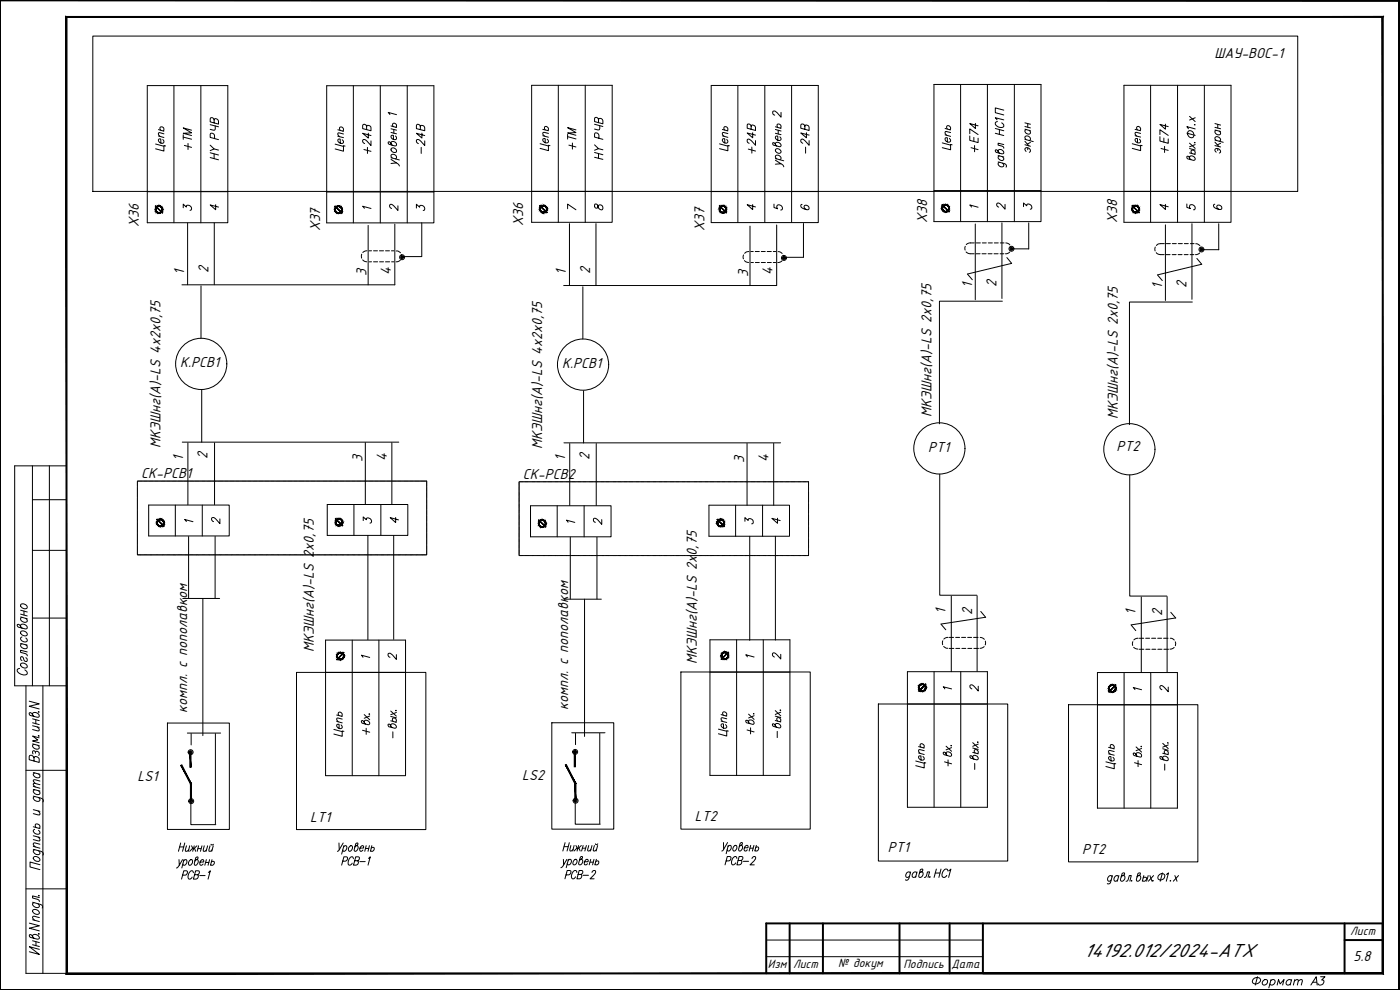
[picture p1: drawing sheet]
<svg xmlns="http://www.w3.org/2000/svg" width="420mm" height="297mm" viewBox="0 0 420 297" stroke-linecap="round" stroke-linejoin="round" font-family="sans-serif">
<defs><g id="words">
<text font-size="7.1" x="374.6" y="297.7">Формат А3</text>
<text font-size="6.6" x="286.8" y="46.2" transform="rotate(-90 286.8 46.2)">Цепь</text>
<g font-size="6.2">
<text x="50.4" y="46.6" transform="rotate(-90 50.4 46.6)">Цепь</text>
<text x="104.4" y="46.6" transform="rotate(-90 104.4 46.6)">Цепь</text>
<text x="165.8" y="46.6" transform="rotate(-90 165.8 46.6)">Цепь</text>
<text x="219.8" y="46.6" transform="rotate(-90 219.8 46.6)">Цепь</text>
<text x="343.6" y="46.6" transform="rotate(-90 343.6 46.6)">Цепь</text>
<text x="219.4" y="221.9" transform="rotate(-90 219.4 221.9)">Цепь</text>
<text x="104.1" y="222.2" transform="rotate(-90 104.1 222.2)">Цепь</text>
<text x="278.7" y="231.8" transform="rotate(-90 278.7 231.8)">Цепь</text>
<text x="325.3" y="287">14192.012/2024-АТХ</text>
</g>
<g font-size="5.7">
<text x="58.2" y="46.2" transform="rotate(-90 58.2 46.2)">+TM</text>
<text x="112.2" y="47.3" transform="rotate(-90 112.2 47.3)">+24ВВ</text>
<text x="128.4" y="47.3" transform="rotate(-90 128.4 47.3)">-24ВВ</text>
<text x="173.6" y="45.9" transform="rotate(-90 173.6 45.9)">+TM</text>
<text x="227.5" y="47.3" transform="rotate(-90 227.5 47.3)">+24ВВ</text>
<text x="243.8" y="47.3" transform="rotate(-90 243.8 47.3)">-24ВВ</text>
<text x="367.9" y="47.3" transform="rotate(-90 367.9 47.3)">экран</text>
</g>
<g font-size="4.9">
<text x="53.6" y="64.2">3</text>
<text x="115.7" y="64.2">2</text>
<text x="123.8" y="64.2">3</text>
<text x="169" y="64.2">7</text>
<text x="177.1" y="64.2">8</text>
<text x="223" y="64.2">4</text>
<text x="231.1" y="64.2">5</text>
<text x="239.2" y="64.2">6</text>
<text x="297.7" y="63.9">2</text>
<text x="305.9" y="63.9">3</text>
<text x="346.8" y="64.2">4</text>
<text x="354.9" y="64.2">5</text>
<text x="363" y="64.2">6</text>
<text x="62.4" y="158.4">2</text>
<text x="107.9" y="158">3</text>
<text x="176.7" y="158.4">2</text>
<text x="222.2" y="158.4">3</text>
<text x="230.4" y="158.4">4</text>
<text x="115.4" y="199">2</text>
<text x="230.7" y="199">2</text>
<text x="290" y="208.5">2</text>
<text x="346.8" y="208.8">2</text>
</g>
<g font-size="4.8">
<text x="364.4" y="17.3">ШАУ-ВОС-1</text>
<text x="41.7" y="68.1" transform="rotate(-90 41.7 68.1)">X36</text>
<text x="96.1" y="69.5" transform="rotate(-90 96.1 69.5)">X37</text>
<text x="157" y="67.9" transform="rotate(-90 157 67.9)">X36</text>
<text x="211.5" y="69.4" transform="rotate(-90 211.5 69.4)">X37</text>
<text x="278.3" y="66.8" transform="rotate(-90 278.3 66.8)">X38</text>
<text x="335.3" y="67" transform="rotate(-90 335.3 67)">X38</text>
<text x="55.2" y="82.4" transform="rotate(-90 55.2 82.4)">1</text>
<text x="62.6" y="82" transform="rotate(-90 62.6 82)">2</text>
<text x="110" y="82.8" transform="rotate(-90 110 82.8)">3</text>
<text x="117.3" y="82.4" transform="rotate(-90 117.3 82.4)">4</text>
<text x="169.8" y="82.6" transform="rotate(-90 169.8 82.6)">1</text>
<text x="177.2" y="82.2" transform="rotate(-90 177.2 82.2)">2</text>
<text x="224.5" y="83" transform="rotate(-90 224.5 83)">3</text>
<text x="231.9" y="82.6" transform="rotate(-90 231.9 82.6)">4</text>
<text x="291.8" y="86.6" transform="rotate(-90 291.8 86.6)">1</text>
<text x="299.1" y="86.2" transform="rotate(-90 299.1 86.2)">2</text>
<text x="348.8" y="86.8" transform="rotate(-90 348.8 86.8)">1</text>
<text x="356.1" y="86.4" transform="rotate(-90 356.1 86.4)">2</text>
<text x="54.1" y="110.2">К.РСВ1</text>
<text x="168.7" y="110.4">К.РСВ1</text>
<text x="279.5" y="125" transform="rotate(-90 279.5 125)">МКЭШнг(А)-LS 2х0,75</text>
<text x="335.4" y="125.7" transform="rotate(-90 335.4 125.7)">МКЭШнг(А)-LS 2х0,75</text>
<text x="48.1" y="134.5" transform="rotate(-90 48.1 134.5)">МКЭШнг(А)-LS 4х2х0,75</text>
<text x="62.3" y="137.8" transform="rotate(-90 62.3 137.8)">2</text>
<text x="162.7" y="134.7" transform="rotate(-90 162.7 134.7)">МКЭШнг(А)-LS 4х2х0,75</text>
<text x="278.6" y="135.6">PT1</text>
<text x="335.1" y="135.4">PT2</text>
<text x="42.3" y="143.4">СК-РСВ1</text>
<text x="55" y="138.2" transform="rotate(-90 55 138.2)">1</text>
<text x="108.8" y="138.7" transform="rotate(-90 108.8 138.7)">3</text>
<text x="116.1" y="138.3" transform="rotate(-90 116.1 138.3)">4</text>
<text x="156.9" y="143.6">СК-РСВ2</text>
<text x="169.6" y="138.4" transform="rotate(-90 169.6 138.4)">1</text>
<text x="176.9" y="138.1" transform="rotate(-90 176.9 138.1)">2</text>
<text x="223.3" y="138.9" transform="rotate(-90 223.3 138.9)">3</text>
<text x="230.6" y="138.5" transform="rotate(-90 230.6 138.5)">4</text>
<text x="283.7" y="184.3" transform="rotate(-90 283.7 184.3)">1</text>
<text x="291.7" y="184.6" transform="rotate(-90 291.7 184.6)">2</text>
<text x="340.8" y="184.6" transform="rotate(-90 340.8 184.6)">1</text>
<text x="348.7" y="184.9" transform="rotate(-90 348.7 184.9)">2</text>
<text x="94.2" y="195.5" transform="rotate(-90 94.2 195.5)">МКЭШнг(А)-LS 2х0,75</text>
<text x="209.1" y="199.1" transform="rotate(-90 209.1 199.1)">МКЭШнг(А)-LS 2х0,75</text>
<text x="56.1" y="213.9" transform="rotate(-90 56.1 213.9)">компл. с пополавком</text>
<text x="170.5" y="213" transform="rotate(-90 170.5 213)">компл. с пополавком</text>
<text x="41.3" y="234.3">LS1</text>
<text x="156.7" y="234.1">LS2</text>
<text x="93.1" y="246.5">LT1</text>
<text x="208.5" y="246.5">LT2</text>
<text x="266.5" y="255.6">PT1</text>
<text x="324.8" y="256.3">PT2</text>
<text x="406.2" y="288.4">5.8</text>
</g>
<g font-size="4.4">
<text x="61.7" y="64.2">4</text>
<text x="115.7" y="158">4</text>
</g>
<g font-size="4">
<text x="405.2" y="280.7">Лист</text>
<text x="230.4" y="290.6">Изм</text>
<text x="238" y="290.6">Лист</text>
<text x="251.5" y="290.2">№ докум</text>
<text x="271.1" y="290.6">Подпись</text>
<text x="285.5" y="290.4">Дата</text>
</g>
<g font-size="3.5">
<text x="107.6" y="63.9">1</text>
<text x="290" y="63.5">1</text>
<text x="54.3" y="157.7">1</text>
<text x="168.6" y="158">1</text>
<text x="107.2" y="198.6">1</text>
<text x="222.6" y="198.3">1</text>
<text x="339" y="208.1">1</text>
</g>
<text font-size="3.1" x="281.9" y="207.8">1</text>
</g></defs>
<!-- layer: 0 -->
<g fill="none" stroke="#000" stroke-width=".3">
<path d="M27.9 10.8h361.6v46.6h-361.6zM44.2 25.7h24.2v41.1h-24.2zM52.2 25.7v41.1M60.3 25.7v41.1M63.1 37.4l2.5 .6M64.3 36l-.5-.7-.6 .1-.1 1.2 2.5 .6-.2-1.2-.7-.4-.4 .4v.9M64.6 37.8v.9l-.2 .4-1.3-.3M98 25.7h32.2v41.2h-32.2zM106 25.7v41.2M114.1 25.7v41.2M117 34.4l-.5-.7 2.5 .7M117.3 38.6l1.7 .5"/>
<path d="M117.3 39.7l1.7 .5M117.3 37.8l1.7 .5M118.1 38l-.2-.1a.55 .55 0 0 1 .1-.9 .55 .55 0 0 1 .8 .2l.2 .3-.2 .7M118.2 38.8v1.1M122.2 25.7v41.2M159.6 25.6h24.1v41.1h-24.1zM167.6 25.6v41.1M175.6 25.6v41.1M178.4 37.3l2.5 .7M179.6 35.9l-.4-.7-.6 .1-.2 1.2 2.5 .7v-1l-.4-.6h-.8l-.1 1.2M180 37.7v.9l-.3 .4-1.3-.3M213.4 25.6h32.2v41.2h-32.2z"/>
<path d="M221.4 25.6v41.2M229.5 25.6v41.2M232.7 38.8l1.7 .5M232.7 40l1.7 .4M232.7 38l1.7 .5M233.4 38.3l-.2-.7a.61 .61 0 0 1 .7-.4 .61 .61 0 0 1 .5 .6l-.3 .6M233.6 39.1v1.1M234.4 33.7v1.5l-1.8-1.9-.6 .1v.8l.5 .3M237.6 25.6v41.2M280.3 25.3h32.1v41.2h-32.1zM288.3 25.3v41.2M292.7 37v1.6l-1.7-1.5 2.5 .6"/>
<path d="M296.3 25.3v41.2M298.7 40l2.5 .7M298.7 38.6l2.5 .6M299.2 36l-.5-.7 2.5 .7M299.3 36.5h-.2a.75 .75 0 0 0-.4 .8 .75 .75 0 0 0 .6 .6l1 .4 .8-.2 .1-.6-.6-.6M299.9 38.9v1.4M301.2 33l-2.5-.6v1.4l2.5 .7M304.4 25.3v41.2M307.6 38.8l1.6 .4M307.6 36.9l1.6 .4M307.6 38l1.6 .4M307.9 38.8a.51 .51 0 0 0-.2 .9l.2 .3 1 .2 .3-.3-.3-.8"/>
<path d="M308.4 37.1v1.1M337.3 25.6h32.1v41.1h-32.1zM345.3 25.6v41.1M349.8 37.2v1.6l-1.7-1.5 2.5 .7M353.4 25.6v41.1M356.2 39.9l2.5 .7M356.7 39.4a1.15 1.15 0 0 1 1.4 .4 1.15 1.15 0 0 1-.3 1.5 1.24 1.24 0 0 1-1.2-.6 1.24 1.24 0 0 1 .1-1.3zM356.7 38.6l-.5-.6 2.5 .7M357 34.9l1.7 1.6M358.6 37.3l.1 .2-.3-.1M358.7 35.3l-1.7 .7M361.4 25.6v41.1"/>
<path d="M44.2 57.5h24.2M63.1 43.5l1.2 1.2-1.2 .5M63.1 47.3l2.5 .6M63.1 45.8l2.5 .7M64.3 46.2v1.4M64.3 44.7l1.3 .3M64.4 41.6l-.1-1.3-.4-.3h-.7l-.1 1.2 2.5 .7M98 57.6h32.2M117.3 47.8l1.7 1.1-1.7 .2M117.3 43.1a.84 .84 0 0 1 .9-.7 .84 .84 0 0 1 .8 .8l-.1 .5-.4 .1-1.7-.5-.3-.6 .4-.2 .8 1M117.3 47.3l2.5 .7M117.5 44.5a.97 .97 0 0 1 1.1 .1 .97 .97 0 0 1 .3 1 .95 .95 0 0 1-1.1 0 .95 .95 0 0 1-.3-1.1z"/>
<path d="M117.7 47.4a.62 .62 0 0 1-.4-.6 .62 .62 0 0 1 .4-.5 .84 .84 0 0 1 1.1 .2 .84 .84 0 0 1-.1 1.2M118.7 40.8l.2 .2a.52 .52 0 0 1-.2 .9 .87 .87 0 0 1-1.1-.2 .87 .87 0 0 1 0-1.1h.5v1.3M119 48.9l.8 .9M159.6 57.4h24.1M178.4 43.5l1.2 1.1-1.2 .5M178.4 47.2l2.5 .6M178.4 45.7l2.5 .7M179.6 46.1v1.4M179.6 44.6l1.3 .3M179.7 41.5l-.1-1.3-.3-.3h-.7l-.2 1.2 2.5 .7M213.4 57.5h32.2M232.7 48.1l1.7 1-1.7 .2"/>
<path d="M232.7 43.3a.88 .88 0 0 1 1.1-.6 .88 .88 0 0 1 .6 1.1l-.5 .2-1.8-.5-.1-.7a.77 .77 0 0 1 .8 .7l.3 .3M232.7 47.6l2.5 .6M232.8 44.8a.94 .94 0 0 1 1.1 0 .94 .94 0 0 1 .4 1 .94 .94 0 0 1-1.1 0 .94 .94 0 0 1-.4-1zM233.1 47.7a.64 .64 0 0 1-.3-1 .97 .97 0 0 1 1.1 0 .97 .97 0 0 1 .4 1.1l-.3 .1M234 41a.63 .63 0 0 1 .3 1 .97 .97 0 0 1-1.1 0 .97 .97 0 0 1-.4-1.1h.6v1.2M234.4 49.1l.5 .3 .3 .7M280.3 57.2h32.1M291 40.8v1.3l2.5 .7v-1.3M291 40.1v-1.4l2.5 1.7M291.4 44.3l2.1 .6M292.3 41.2v1.2M292.5 43.7v1.8"/>
<path d="M299.6 48.6l2.2 .7 .2 .4-.1 .5M299.6 45.5a.88 .88 0 0 1 1-.6 .88 .88 0 0 1 .6 1l-.5 .3-1.7-.5-.3-.4 .1-.3a.77 .77 0 0 1 .9 .7l.2 .3M299.6 46.7l1.6 .4M299.9 48.7l-.1 .1a.89 .89 0 0 0 .1 1.1 .89 .89 0 0 0 1.2 0 .63 .63 0 0 0-.2-.9M299.9 46.8a.84 .84 0 0 0-.1 1.1 .84 .84 0 0 0 1.2 .2l.2-.6-.3-.5M301.2 43.4l-1.6-.4v.5l1.1 .3 .4 .3 .1 .4M307.6 43.4l1.6 .5M307.6 42.4l1.2 1.4M307.6 41.8l2.5 .7M307.9 45.5a.65 .65 0 0 1 0-1.2 .86 .86 0 0 1 1.1 .3 .86 .86 0 0 1-.1 1.1M307.9 41.9a.62 .62 0 0 1-.3-.6 .62 .62 0 0 1 .3-.5 .84 .84 0 0 1 1.1 .2 .84 .84 0 0 1-.1 1.1M308.4 44.4v.5"/>
<path d="M309.2 42.7l-.9 .5M337.3 57.4h32.1M348.1 41v1.3l2.5 .7v-1.3M348.1 40.4v-1.5l2.5 1.7M348.4 44.6l2.2 .5M349.3 41.4v1.3M349.5 43.9v1.8M357 47.4a.87 .87 0 0 1 1.1-.6 .87 .87 0 0 1 .6 1l-.5 .3-1.8-.4-.1-.8a.77 .77 0 0 1 .8 .7l.3 .3M357 45.9l1.7 .4M357 44.6l1.7 .4M357 43l1.7 1.5M357.7 46.1l-.1-.2a.55 .55 0 0 1 0-.8 .55 .55 0 0 1 .8 .1l.3 .4-.3 .7"/>
<path d="M358.6 42.7l.1 .1h-.3M358.7 43.4l-1.7 .7M108.6 76.3l-.1 1.2M108.8 78l1.3 .6M110.2 75.3l-1.3 .5M110.8 75.3h.7M110.8 78.6h.7M112.1 75.3h1.2M112.1 78.6h1.2M113.9 75.3h1.2M113.9 78.6h1.2M115.7 75.3h1.2"/>
<path d="M115.7 78.6h1.2M117.5 75.3h.7M117.5 78.6h.7M118.9 75.3l.6 .1 .7 .4M120.1 78l-1.2 .6M120.5 76.4l-.1 1.1M120.6 77h5.9M223.1 76.5v1.2M223.4 78.2l.4 .3 .9 .3M224.7 75.5l-.6 .1-.6 .4M225.3 75.5h.8M225.4 78.8h.7"/>
<path d="M226.7 75.5h1.2M226.7 78.8h1.2M228.5 75.5h1.2M228.5 78.8h1.2M230.3 75.5h1.2M230.3 78.8h1.2M232.1 75.5h.7M232.1 78.8h.7M233.5 75.5l.6 .1 .6 .5M234.7 78.3l-1.3 .5M235 76.6v1.2M235.2 77.2h5.9"/>
<path d="M289.7 73.9l-.1 1.1M289.9 75.6l1 .5h1.5M292.4 72.9h-1.4l-1 .5M292.9 76.1h1.2M293 72.9h1.2M294.7 76.1h1.3M294.8 72.9h1.2M296.5 76.1h1.2M296.6 72.9h1.2M298.3 76.1h1.3M298.4 72.9h1.2M300.1 76.1h1.2"/>
<path d="M300.2 72.9h1.1M301.8 72.9l1.3 .6M302.2 77.3l1.4 1.7-13.2 3.2M303 75.6l-1.2 .5M303.4 74l-.1 1.1M303.4 74.7h5.3M346.7 74.1v1.2M347 75.8l.9 .6h1.5M349.4 73.1l-1.7 .1-.7 .4M350 76.4h1.2M350 73.1h1.2M351.8 76.4h1.2"/>
<path d="M351.8 73.1h1.2M353.6 76.4h1.2M353.6 73.1h1.2M355.4 76.4h1.2M355.4 73.1h1.2M357.2 76.4h1.1M357.3 73.1h1.1M358.9 73.1l.6 .1 .6 .5M359.2 77.5l1.5 1.8-13.2 3.2M360 75.9l-1.2 .5M360.4 74.2l-.1 1.2M360.5 74.9h5.3"/>
<path d="M54.6 85.5h63.9M169.2 85.7h63.9M290.3 82.2l1.5 1.7M347.3 82.5l1.5 1.7M9.7 139.8v66M14.8 139.8v66M19.9 139.8h-15.5v66h15.5M54.7 132.7h65M169.2 132.9h65.1M9.7 149.9h10.2M41.2 144.5v.1M41.2 144.6v1.3"/>
<path d="M41.2 146v.2M41.2 146.3v1.3M41.2 147.6v.3M41.2 147.9v1.3M41.2 149.3v.2M41.2 149.6v.2M41.2 149.9v1.3M41.2 151.2v.3M41.2 151.5v1.3M41.2 152.9v.2M41.2 153.2v1.3M41.2 154.5v.3"/>
<path d="M41.2 154.8v1.6M41.2 156.5v.2M41.2 156.8v1.3M41.2 158.1v.3M41.2 158.4v1.3M41.2 159.8v.2M41.4 144.3l-.2 .1M41.4 144.3h1.3M42.8 144.3h.2M43.1 144.3h1.2M44.4 144.3h.2M44.6 151.5h24.2v9.3h-24.2z"/>
<path d="M44.7 144.3h1.3M46.1 144.3h.2M46.4 144.3h1.2M47.7 144.3h.2M48 144.3h.2M48.3 144.3h1.3M49.7 144.3h.2M50 144.3h1.2M51.3 144.3h.2M51.6 144.3h1.3M52.6 151.5v9.3M53 144.3h.2"/>
<path d="M53.3 144.3h1.5M54.9 144.3h.2M55.2 144.3h1.3M56.6 144.3h.2M56.9 144.3h1.2M58.2 144.3h.2M58.5 144.3h1.3M59.9 144.3h.2M60.2 144.3h.2M60.5 144.3h1.2M60.7 151.5v9.3M61.8 144.3h.2"/>
<path d="M62.1 144.3h1.3M63.5 144.3h.2M63.8 144.3h1.2M65.1 144.3h.2M65.4 144.3h1.6M67.1 144.3h.2M67.4 144.3h1.2M68.7 144.3h.2M69 144.3h1.3M70.4 144.3h.2M70.7 144.3h1.2M72 144.3h.2"/>
<path d="M72.3 144.3h.2M72.6 144.3h1.3M74 144.3h.2M74.3 144.3h1.2M75.6 144.3h.2M75.9 144.3h1.3M77.3 144.3h.2M77.6 144.3h1.5M79.2 144.3h.2M79.5 144.3h1.3M80.9 144.3h.2M81.2 144.3h1.2"/>
<path d="M82.5 144.3h.2M82.8 144.3h1.3M84.2 144.3h.2M84.5 144.3h.2M84.8 144.3h1.2M86.1 144.3h.2M86.4 144.3h1.3M87.8 144.3h.2M88.1 144.3h1.2M89.4 144.3h.2M89.7 144.3h1.6M91.4 144.3h.2"/>
<path d="M91.7 144.3h1.2M93 144.3h.2M93.3 144.3h1.3M94.7 144.3h.2M95 144.3h1.2M96.3 144.3h.2M96.6 144.3h.2M96.9 144.3h1.3M98.2 151.4h24.2v9.2h-24.2zM98.3 144.3h.2M98.6 144.3h1.2M99.9 144.3h.2"/>
<path d="M100.2 144.3h1.3M101.6 144.3h.2M101.9 144.3h1.5M103.5 144.3h.2M103.8 144.3h1.3M105.2 144.3h.2M105.5 144.3h1.2M106.2 151.4v9.2M106.8 144.3h.2M107.1 144.3h1.3M108.5 144.3h.2M108.8 144.3h.2"/>
<path d="M109.1 144.3h1.2M110.4 144.3h.2M110.7 144.3h1.3M112.1 144.3h.2M112.4 144.3h1.2M113.7 144.3h.2M114 144.3h1.6M114.3 151.4v9.2M115.7 144.3h.2M116 144.3h1.2M117.3 144.3h.2M117.6 144.3h1.3"/>
<path d="M119 144.3h.2M119.3 144.3h1.2M120.6 144.3h.2M120.9 144.3h.2M121.2 144.3h1.3M122.6 144.3h.2M122.9 144.3h1.2M124.2 144.3h.2M124.5 144.3h1.3M125.9 144.3h.2M126.2 144.3h1.5M127.8 144.3h.3v.3"/>
<path d="M128.1 144.6v1.3M128.1 146v.2M128.1 146.3v1.3M128.1 147.6v.3M128.1 147.9v1.3M128.1 149.3v.2M128.1 149.6v.2M128.1 149.9v1.3M128.1 151.2v.3M128.1 151.5v1.3M128.1 152.9v.2M128.1 153.2v1.3"/>
<path d="M128.1 154.5v.3M128.1 154.8v1.6M128.1 156.5v.2M128.1 156.8v1.3M128.1 158.1v.3M128.1 158.4v1.3M128.1 159.8v.2M155.8 145.6v.2M155.8 145.9v1.3M155.8 147.3v.2M155.8 147.6v1.2M155.8 148.9v.2"/>
<path d="M155.8 149.2v1.6M155.8 150.9v.2M155.8 151.2v1.2M155.8 152.5v.2M155.8 152.8v1.3M155.8 154.2v.2M155.8 154.5v1.5M155.8 156.1v.2M155.8 156.4v1.3M155.8 157.8v.2M155.8 158.1v1.2M155.8 159.4v.2"/>
<path d="M155.8 159.7v1.6M155.9 144.6l-.1 .9M156 144.6h1.1M157.2 144.6h.2M157.5 144.6h1.2M158.8 144.6h.2M159.1 144.6h.2M159.2 151.8h24.2v9.3h-24.2zM159.4 144.6h1.3M160.8 144.6h.2M161.1 144.6h1.2M162.4 144.6h.2"/>
<path d="M162.7 144.6h1.3M164.1 144.6h.2M164.4 144.6h1.5M166 144.6h.2M166.3 144.6h1.3M167.2 151.8v9.3M167.7 144.6h.2M168 144.6h1.2M169.3 144.6h.2M169.6 144.6h1.3M171 144.6h.2M171.3 144.6h.2"/>
<path d="M171.6 144.6h1.2M172.9 144.6h.2M173.2 144.6h1.3M174.6 144.6h.2M174.9 144.6h1.2M175.3 151.8v9.3M176.2 144.6h.2M176.5 144.6h1.6M178.2 144.6h.2M178.5 144.6h1.2M179.8 144.6h.2M180.1 144.6h1.3"/>
<path d="M181.5 144.6h.2M181.8 144.6h1.2M183.1 144.6h.2M183.4 144.6h.2M183.7 144.6h1.3M185.1 144.6h.2M185.4 144.6h1.2M186.7 144.6h.2M187 144.6h1.3M188.4 144.6h.2M188.7 144.6h1.5M190.3 144.6h.2"/>
<path d="M190.6 144.6h1.3M192 144.6h.2M192.3 144.6h1.2M193.6 144.6h.2M193.9 144.6h1.3M195.3 144.6h.2M195.6 144.6h.2M195.9 144.6h1.2M197.2 144.6h.2M197.5 144.6h1.3M198.9 144.6h.2M199.2 144.6h1.2"/>
<path d="M200.5 144.6h.2M200.8 144.6h1.6M202.5 144.6h.2M202.8 144.6h1.2M204.1 144.6h.2M204.4 144.6h1.3M205.8 144.6h.2M206.1 144.6h1.2M207.4 144.6h.2M207.7 144.6h.2M208 144.6h1.3M209.4 144.6h.2"/>
<path d="M209.7 144.6h1.2M211 144.6h.2M211.3 144.6h1.3M212.7 144.6h.2M212.8 151.6h24.1v9.3h-24.1zM213 144.6h1.5M214.6 144.6h.2M214.9 144.6h1.3M216.3 144.6h.2M216.6 144.6h1.2M217.9 144.6h.2M218.2 144.6h1.3"/>
<path d="M219.6 144.6h.2M219.9 144.6h.2M220.2 144.6h1.2M220.8 151.6v9.3M221.5 144.6h.2M221.8 144.6h1.3M223.2 144.6h.2M223.5 144.6h1.2M224.8 144.6h.2M225.1 144.6h1.6M226.8 144.6h.2M227.1 144.6h1.2"/>
<path d="M228.4 144.6h.2M228.7 144.6h1.3M228.9 151.6v9.3M230.1 144.6h.2M230.4 144.6h1.2M231.7 144.6h.2M232 144.6h.2M232.3 144.6h1.3M233.7 144.6h.2M234 144.6h1.2M235.3 144.6h.2M235.6 144.6h1.3"/>
<path d="M237 144.6h.2M237.3 144.6h1.5M238.9 144.6h.2M239.2 144.6h1.3M240.6 144.6h.2M240.9 144.6h1.2M242.2 144.6h.2M242.5 144.6l.2 .9M242.7 145.6v.2M242.7 145.9v1.3M242.7 147.3v.2M242.7 147.6v1.2"/>
<path d="M242.7 148.9v.2M242.7 149.2v1.6M242.7 150.9v.2M242.7 151.2v1.2M242.7 152.5v.2M242.7 152.8v1.3M242.7 154.2v.2M242.7 154.5v1.5M242.7 156.1v.2M242.7 156.4v1.3M242.7 157.8v.2M242.7 158.1v1.2"/>
<path d="M242.7 159.4v.2M242.7 159.7v1.6M9.7 165.1h10.2M41.2 165.3l.2 1.2M41.2 160.1v1.6M41.2 161.7v.3M41.2 162v1.3M41.2 163.4v.2M41.2 163.7v1.3M41.2 165v.3M41.4 166.5h1.3M42.8 166.5h.2"/>
<path d="M43.1 166.5h1.2M44.4 166.5h.2M44.7 166.5h1.3M46.1 166.5h.2M46.4 166.5h1.2M47.7 166.5h.2M48 166.5h.2M48.3 166.5h1.3M49.7 166.5h.2M50 166.5h1.2M51.3 166.5h.2M51.6 166.5h1.3"/>
<path d="M53 166.5h.2M53.3 166.5h1.5M54.9 179.6h11M54.9 166.5h.2M55.2 166.5h1.3M56.6 166.5h.2M56.9 166.5h1.2M58.2 166.5h.2M58.5 166.5h1.3M59.9 166.5h.2M60.2 166.5h.2M60.5 166.5h1.2"/>
<path d="M60.9 179.6v41.1M61.8 166.5h.2M62.1 166.5h1.3M63.5 166.5h.2M63.8 166.5h1.2M65.1 166.5h.2M65.4 166.5h1.6M67.1 166.5h.2M67.4 166.5h1.2M68.7 166.5h.2M69 166.5h1.3M70.4 166.5h.2"/>
<path d="M70.7 166.5h1.2M72 166.5h.2M72.3 166.5h.2M72.6 166.5h1.3M74 166.5h.2M74.3 166.5h1.2M75.6 166.5h.2M75.9 166.5h1.3M77.3 166.5h.2M77.6 166.5h1.5M79.2 166.5h.2M79.5 166.5h1.3"/>
<path d="M80.9 166.5h.2M81.2 166.5h1.2M82.5 166.5h.2M82.8 166.5h1.3M84.2 166.5h.2M84.5 166.5h.2M84.8 166.5h1.2M86.1 166.5h.2M86.4 166.5h1.3M87.8 166.5h.2M88.1 166.5h1.2M89.4 166.5h.2"/>
<path d="M89.7 166.5h1.6M91.4 166.5h.2M91.7 166.5h1.2M93 166.5h.2M93.3 166.5h1.3M94.7 166.5h.2M95 166.5h1.2M96.3 166.5h.2M96.6 166.5h.2M96.9 166.5h1.3M98.3 166.5h.2M98.6 166.5h1.2"/>
<path d="M99.9 166.5h.2M100.2 166.5h1.3M101.6 166.5h.2M101.9 166.5h1.5M103.5 166.5h.2M103.8 166.5h1.3M105.2 166.5h.2M105.5 166.5h1.2M106.8 166.5h.2M107.1 166.5h1.3M108.5 166.5h.2M108.8 166.5h.2"/>
<path d="M109.1 166.5h1.2M110.4 166.5h.2M110.7 166.5h1.3M112.1 166.5h.2M112.4 166.5h1.2M113.7 166.5h.2M114 166.5h1.6M115.7 166.5h.2M116 166.5h1.2M117.3 166.5h.2M117.6 166.5h1.3M119 166.5h.2"/>
<path d="M119.3 166.5h1.2M120.6 166.5h.2M120.9 166.5h.2M121.2 166.5h1.3M122.6 166.5h.2M122.9 166.5h1.2M124.2 166.5h.2M124.5 166.5h1.3M125.9 166.5h.2M126.2 166.5h1.5M128.1 165.3v1.2h-.3M128.1 160.1v1.6"/>
<path d="M128.1 161.7v.3M128.1 162v1.3M128.1 163.4v.2M128.1 163.7v1.3M128.1 165v.3M155.8 166.6l.1 .1M155.8 161.4v.2M155.8 161.7v1.2M155.8 163v.2M155.8 163.3v1.3M155.8 164.7v.2M155.8 165v1.2"/>
<path d="M155.8 166.3v.2M156 166.7h1.1M157.2 166.7h.2M157.5 166.7h1.2M158.8 166.7h.2M159.1 166.7h.2M159.4 166.7h1.3M160.8 166.7h.2M161.1 166.7h1.2M162.4 166.7h.2M162.7 166.7h1.3M164.1 166.7h.2"/>
<path d="M164.4 166.7h1.5M166 166.7h.2M166.3 166.7h1.3M167.7 166.7h.2M168 166.7h1.2M169.3 166.7h.2M169.5 179.8h11M169.6 166.7h1.3M171 166.7h.2M171.3 166.7h.2M171.6 166.7h1.2M172.9 166.7h.2"/>
<path d="M173.2 166.7h1.3M174.6 166.7h.2M174.9 166.7h1.2M175.4 179.8v41.2M176.2 166.7h.2M176.5 166.7h1.6M178.2 166.7h.2M178.5 166.7h1.2M179.8 166.7h.2M180.1 166.7h1.3M181.5 166.7h.2M181.8 166.7h1.2"/>
<path d="M183.1 166.7h.2M183.4 166.7h.2M183.7 166.7h1.3M185.1 166.7h.2M185.4 166.7h1.2M186.7 166.7h.2M187 166.7h1.3M188.4 166.7h.2M188.7 166.7h1.5M190.3 166.7h.2M190.6 166.7h1.3M192 166.7h.2"/>
<path d="M192.3 166.7h1.2M193.6 166.7h.2M193.9 166.7h1.3M195.3 166.7h.2M195.6 166.7h.2M195.9 166.7h1.2M197.2 166.7h.2M197.5 166.7h1.3M198.9 166.7h.2M199.2 166.7h1.2M200.5 166.7h.2M200.8 166.7h1.6"/>
<path d="M202.5 166.7h.2M202.8 166.7h1.2M204.1 166.7h.2M204.4 166.7h1.3M205.8 166.7h.2M206.1 166.7h1.2M207.4 166.7h.2M207.7 166.7h.2M208 166.7h1.3M209.4 166.7h.2M209.7 166.7h1.2M211 166.7h.2"/>
<path d="M211.3 166.7h1.3M212.7 166.7h.2M213 166.7h1.5M214.6 166.7h.2M214.9 166.7h1.3M216.3 166.7h.2M216.6 166.7h1.2M217.9 166.7h.2M218.2 166.7h1.3M219.6 166.7h.2M219.9 166.7h.2M220.2 166.7h1.2"/>
<path d="M221.5 166.7h.2M221.8 166.7h1.3M223.2 166.7h.2M223.5 166.7h1.2M224.8 166.7h.2M225.1 166.7h1.6M226.8 166.7h.2M227.1 166.7h1.2M228.4 166.7h.2M228.7 166.7h1.3M230.1 166.7h.2M230.4 166.7h1.2"/>
<path d="M231.7 166.7h.2M232 166.7h.2M232.3 166.7h1.3M233.7 166.7h.2M234 166.7h1.2M235.3 166.7h.2M235.6 166.7h1.3M237 166.7h.2M237.3 166.7h1.5M238.9 166.7h.2M239.2 166.7h1.3M240.6 166.7h.2"/>
<path d="M240.9 166.7h1.2M242.2 166.7h.2M242.7 166.6l-.2 .1M242.7 161.4v.2M242.7 161.7v1.2M242.7 163v.2M242.7 163.3v1.3M242.7 164.7v.2M242.7 165v1.2M242.7 166.3v.2M9.7 185.4h10.2M97.7 192.1h24v40.6h-24z"/>
<path d="M105.7 192.1v40.6M113.7 192.1v40.6M213.1 192h24v40.6h-24zM221.1 192v40.6M229.1 192v40.6M282.4 187.2l1.4 1.8M283 192.3l-.1 1.1M283.2 194l.6 .4 .6 .1M284.5 191.2l-1.2 .6M284.9 194.5h1.4M284.9 191.2h1.3M286.8 191.2h1.2"/>
<path d="M286.9 194.5h1.1M288.6 191.2h1.2M288.7 194.5h1.2M290.4 191.2h1.2M290.4 194.5h1.2M292.2 191.2h1.3M292.3 194.5h1.4M294.2 191.2l1.2 .6M294.3 183.5l1.5 1.7M295.4 194l-1.3 .5M295.7 192.3v1.2M295.8 185.2l-13.3 2"/>
<path d="M339.4 187.5l1.5 1.7M340 192.5l-.1 1.2M340.2 194.2l1.3 .6M341.5 191.5l-1.2 .5M341.9 194.8h1.4M341.9 191.5h1.3M343.8 191.5h1.2M343.9 194.8h1.2M345.6 191.5h1.2M345.7 194.8h1.2M347.4 191.5h1.2M347.5 194.8h1.2"/>
<path d="M349.2 191.5h1.4M349.3 194.8h1.4M351.2 191.5l.6 .1 .6 .5M351.4 183.7l1.4 1.7M352.4 194.3l-1.3 .5M352.7 192.6v1.1M352.8 185.4l-13.2 2.1M7.8 205.8v86.2h12.2M12.9 205.8v86.2M50.2 216.9h18.6v32h-18.6zM56.2 219.9h10M89 201.7h38.8v47.2h-38.8z"/>
<path d="M97.7 201.7h24M108.8 219.1l2.2 .6M109.3 216.7a.85 .85 0 0 1 1-.6 .85 .85 0 0 1 .7 1.1l-.5 .3-1.8-.5-.2-.7 .3-.1 .3 .2 .5 .8M109.3 214.4l1.7 1.6M109.9 218.5v1.8M110.8 214.2l.2 .1-.3-.1M111 214.8l-1.7 .7M117.3 217.8a.87 .87 0 0 1 1-.6 .87 .87 0 0 1 .7 1l-.5 .3-1.8-.5-.2-.6 .3-.2 .3 .2 .5 .9M117.3 216.3l1.7 .4M117.3 215l1.7 .4M117.3 213.3l1.7 1.6M117.9 219.6v1.8"/>
<path d="M118 216.4l-.1-.1a.6 .6 0 0 1 .3-1 .6 .6 0 0 1 .8 .7l-.3 .6M118.8 213.1l.2 .1h-.3M119 213.8l-1.7 .6M165.6 216.9h18.6v31.9h-18.6zM171.6 219.9h10M204.3 201.6h38.9v47.2h-38.9zM213.1 201.7h24M224.2 219l2.1 .6M224.7 216.6a.86 .86 0 0 1 1-.6 .86 .86 0 0 1 .6 1.1l-.5 .2-1.7-.4-.3-.7 .4-.1 .8 1M224.7 214.3l1.6 1.5M225.3 218.4v1.8M226.2 214.1l.1 .1h-.2"/>
<path d="M226.3 214.7l-1.6 .7M232.7 217.7a.86 .86 0 0 1 1-.6 .86 .86 0 0 1 .6 1l-.5 .3-1.7-.5-.3-.7h.4l.8 1M232.7 216.2l1.6 .4M232.7 214.9l1.6 .4M232.7 213.2l1.6 1.6M233.3 219.4v1.9M233.4 216.4l-.1-.2a.55 .55 0 0 1 0-.8 .55 .55 0 0 1 .8 .1l.2 .4-.2 .7M234.2 213v.2l-.1-.2M234.3 213.7l-1.6 .7M263.6 211.2h38.8v47.1h-38.8zM272.3 201.5h24v40.7h-24zM272.3 211.2h24"/>
<path d="M280.3 201.5v40.7M288.3 201.5v40.7M320.7 211.4h38.8v47.2h-38.8zM329.4 201.8h24v40.7h-24zM329.4 211.5h24M337.4 201.8v40.7M345.4 201.8v40.7M7.8 231.1h12.2M57.4 220.1v3.4M64.6 220.1v27.2M172.7 220v3.4M180 220v27.2"/>
<path d="M283.5 228.6l2.1 .6M283.9 226.2a.84 .84 0 0 1 .9-.6 .84 .84 0 0 1 .8 .7l-.1 .5-.4 .1-1.8-.5-.2-.6 .4-.1 .8 1M283.9 223.9l1.7 1.5M284.5 228v1.8M285.5 223.6l.1 .2-.2-.1M285.6 224.3l-1.7 .7M291.9 227.3a.85 .85 0 0 1 1.1-.6 .85 .85 0 0 1 .6 1l-.5 .3-1.8-.5-.2-.6 .3-.2 .3 .2 .6 .9M291.9 225.7l1.7 .5M291.9 224.4l1.7 .5M291.9 222.8l1.7 1.6M292.5 229.1v1.8M292.7 225.9l-.2-.1a.56 .56 0 0 1 .1-.9 .56 .56 0 0 1 .9 .3l.1 .7-.3 .2"/>
<path d="M293.5 222.6l.1 .1h-.3M293.6 223.3l-1.7 .6M331.9 228.6l2.5 .6M332.7 226.2l1.7 .4M332.7 224.2l1.7 .5M333.4 224.4l-.2-.3a.55 .55 0 0 1 .4-.8 .55 .55 0 0 1 .7 .5l.1 .6-.3 .2M334 227.2a.64 .64 0 0 1 .3 1 .97 .97 0 0 1-1.1 0 .97 .97 0 0 1-.4-1.1h.6v1.2M334.4 225.5l-1.6-.3-.1 .5 .5 .6M334.9 229.2l-.5-.1v1.6l-2.5-.7M340.5 228.8l2.1 .6M341 226.4a.86 .86 0 0 1 1-.5 .86 .86 0 0 1 .6 1l-.5 .2-1.7-.4-.3-.7 .4-.1 .8 1M341 224.1l1.6 1.6"/>
<path d="M341.5 228.2v1.8M342.5 223.9v.2l-.1-.2M342.6 224.6l-1.6 .6M349 227.5a.86 .86 0 0 1 1-.6 .86 .86 0 0 1 .6 1.1l-.5 .2-1.7-.5-.3-.6 .4-.1 .8 1M349 226l1.6 .4M349 224.6l1.6 .5M349 223l1.6 1.6M349.5 229.3v1.8M349.7 226.2l-.2-.2a.55 .55 0 0 1 .1-.8 .55 .55 0 0 1 .8 .2l.2 .3-.2 .7M350.5 222.8v.2l-.1-.1M350.6 223.5l-1.6 .7M57.3 240.5v6.9h7.5"/>
<path d="M172.6 240.4v6.9h7.5M7.8 266.7h12.2M273.2 261.9h-.1a.86 .86 0 0 0-1.1 .2 .86 .86 0 0 0 .1 1.2l.8-.4M273.3 261.6l-.7 2.2-.4 .3-.5-.1M275.1 261.9a.86 .86 0 0 0-1.1 0 .86 .86 0 0 0-.2 1.1l.1 .1a.66 .66 0 0 0 1-.2M275.2 261.6l-.4 1.7M276.4 261.6a.86 .86 0 0 1 .6 1.1 .86 .86 0 0 1-1 .6l-.3-.5 .5-1.8 .4-.2 .3 .1a1.12 1.12 0 0 1-1 1M277.4 263.3l.6-.5 .3-1.2h.7l-.5 1.7M279.1 263l-.2 .1h.2M280.7 261.9h1.4M281 260.8l-.7 2.5M282.4 260.8l-.6 2.5"/>
<path d="M284.5 261.4l-.1-.3a.73 .73 0 0 0-.7-.3 .73 .73 0 0 0-.6 .6l-.4 .9a.74 .74 0 0 0 .5 1 .74 .74 0 0 0 .9-.6M284.7 261.3l.7-.5-.7 2.5M333.8 263.1l-.1-.1a.87 .87 0 0 0-1.2 .1 .87 .87 0 0 0 0 1.2 .64 .64 0 0 0 1-.3M333.8 262.7l-.6 2.3-.4 .2-.5-.1M335.7 263.1l-.2-.3a.94 .94 0 0 0-1 .5 .94 .94 0 0 0 .1 1.1l.8-.4M335.8 262.7l-.5 1.7M337 262.7h.3a.93 .93 0 0 1 .2 1.2 .93 .93 0 0 1-1.1 .4l-.1-.4 .5-1.8 .7-.1a.77 .77 0 0 1-.7 .8l-.3 .3M337.9 264.4l.5-.1 .5-1.6h.6l-.4 1.7M339.6 264.1v.3l.1-.1M341.8 262.7a.88 .88 0 0 1 .5 1.1 .88 .88 0 0 1-1 .6l-.3-.5 .5-1.8 .7-.1a.77 .77 0 0 1-.7 .8l-.3 .3M343.1 263.4l.6-.2a.61 .61 0 0 1 .4 .7 .61 .61 0 0 1-.6 .5h-.4l-.2-.3M343.3 262.7l-.5 1.7"/>
<path d="M344.6 262.7l-.5 1.7M345.1 262.7l.6 1.7M346 264.1l-.1 .3 .2-.1M346.2 262.7l-1.6 1.7M347.8 262.6a.95 .95 0 0 1 1.6-.3 .95 .95 0 0 1-.6 1.6l-.7 .1-.5-.2a.89 .89 0 0 1 .2-1.2zM348.9 261.9l-.7 2.5M350.1 262.4l.6-.5-.7 2.5M351.3 264.1l-.1 .3 .2-.1M352.6 262.7l.6 1.7M353.7 262.7l-1.6 1.7"/>
<circle cx="47.7" cy="62.8" r="1"/>
<circle cx="101.6" cy="62.9" r="1.01"/>
<circle cx="163.1" cy="62.8" r="1"/>
<circle cx="217" cy="62.8" r="1"/>
<circle cx="283.8" cy="62.5" r=".99"/>
<circle cx="340.8" cy="62.8" r="1"/>
<circle cx="48.2" cy="156.9" r=".99"/>
<circle cx="101.7" cy="156.7" r="1"/>
<circle cx="162.7" cy="157.1" r="1"/>
<circle cx="216.3" cy="156.9" r=".99"/>
<circle cx="102.1" cy="196.9" r="1.01"/>
<circle cx="217.5" cy="196.7" r="1"/>
<circle cx="276.8" cy="206.3" r=".99"/>
<circle cx="333.8" cy="206.6" r="1"/>
</g>
<g fill="none" stroke="#fff" stroke-width=".3">
<path d="M48.7 62.9l-.1 .4M102.6 62.9l-.1 .4M164.1 62.7l-.1 .5M218 62.8l-.2 .4M284.8 62.5l-.1 .4M341.8 62.7l-.1 .5M49.1 156.8v.5M102.7 156.7l-.1 .4M163.7 157.1l-.1 .4M217.3 156.9l-.1 .4M102.2 195.9h.4M217.5 195.7l.5 .2"/>
<path d="M276.8 205.3l.4 .1M333.8 205.6l.5 .1"/>
</g>
<g fill="#fff" stroke="#fff" stroke-width=".3">
<path d="M283 61.9l-.2 .6zM283 61.9l-.1 1-.1-.4zM283.1 61.8l-.2 1.1zM283.1 61.8l-.1 1.3zM283.1 61.8l-.1 1.3 .2-1.4zM283.2 61.7l-.1 1.5zM283.2 61.7l-.1 1.5zM283.3 61.6l-.1 1.7zM283.3 61.6l-.1 1.7zM283.4 61.6l-.1 1.8zM283.4 61.6l-.1 1.8zM283.5 61.5l-.1 1.9zM283.5 61.5l-.1 1.9zM283.6 61.5l-.1 1.9zM283.6 61.5l-.1 1.9zM283.7 61.5l-.1 2zM283.7 61.5l-.1 2zM283.8 61.5l-.2 2zM283.8 61.5l-.1 2zM283.9 61.5l-.2 2zM283.9 61.5l-.1 2zM284 61.5l-.2 2zM284 61.5l-.1 2zM284.1 61.5l-.2 2zM284.1 61.5l-.1 2zM284.2 61.6l-.2 1.9zM284.2 61.6l-.1 1.8zM284.3 61.6l-.2 1.8zM284.3 61.6l-.1 1.8zM284.4 61.7l-.2 1.7zM284.4 61.7l-.1 1.7zM284.5 61.8l-.2 1.6zM284.5 61.8l-.1 1.5zM284.6 61.9l-.2 1.4zM284.6 61.9l-.1 1.3zM284.7 62l-.2 1.2zM284.7 62l-.1 1.1zM284.8 62.5l-.2 .6z"/>
<path d="M276.2 207.1l.6 .2zM276.2 207.1l1 .1-.4 .1zM276.1 207l1.1 .2zM276.1 207l1.3 .1zM276 206.9l1.4 .2zM276 206.9l1.5 .1zM275.9 206.8l1.6 .2zM275.9 206.8l1.7 .1zM275.9 206.7l1.7 .2zM275.9 206.7l1.8 .1zM275.8 206.6l1.9 .2zM275.8 206.6l1.9 .1zM275.8 206.5l1.9 .2zM275.8 206.5l1.9 .1zM275.8 206.4l1.9 .2zM275.8 206.4l1.9 .2zM275.8 206.3l1.9 .2zM275.8 206.3l2 .1zM275.8 206.2l2 .2zM275.8 206.2l2 .2zM275.8 206.1l2 .2zM275.8 206.1l2 .2zM275.8 206l2 .2zM275.8 206l2 .2zM275.9 205.9l1.8 .2zM275.9 205.9l1.8 .2zM275.9 205.8l1.8 .2zM275.9 205.8l1.8 .2zM276 205.7l1.7 .2zM276 205.7l1.7 .2zM276 205.7l1.7 .1zM276.1 205.6l1.6 .2zM276.1 205.6l1.5 .1zM276.2 205.5l1.4 .2zM276.2 205.5l1.3 .1zM276.4 205.4l1.1 .2zM276.4 205.4l1 .1zM276.8 205.3l.6 .2z"/>
<path d="M340 62.1l-.2 .6zM340 62.1l-.1 1.1-.1-.5zM340.1 62l-.2 1.2zM340.1 62l-.1 1.4zM340.1 62l-.1 1.4 .2-1.5zM340.2 61.9l-.1 1.5zM340.2 61.9l-.1 1.5zM340.3 61.9l-.1 1.6zM340.3 61.9l-.1 1.6zM340.4 61.8l-.1 1.8zM340.4 61.8l-.1 1.8zM340.5 61.8l-.1 1.9zM340.5 61.8l-.1 1.9zM340.6 61.8l-.1 1.9zM340.6 61.8l-.1 1.9zM340.7 61.8l-.1 1.9zM340.7 61.8l-.1 1.9zM340.8 61.8l-.2 1.9zM340.8 61.8l-.1 1.9zM340.9 61.8l-.2 1.9zM340.9 61.8l-.1 1.9zM341 61.8l-.2 1.9zM341 61.8l-.1 1.9zM341.1 61.8l-.2 1.9zM341.1 61.8l-.1 1.9zM341.2 61.8l-.2 1.9zM341.2 61.8l-.1 1.9zM341.3 61.9l-.2 1.8zM341.3 61.9l-.1 1.8zM341.4 61.9l-.2 1.8zM341.4 61.9l-.1 1.7zM341.5 62l-.2 1.6zM341.5 62l-.1 1.5zM341.6 62.1l-.2 1.4zM341.6 62.1l-.1 1.3zM341.7 62.3l-.2 1.1zM341.7 62.3l-.1 1.1 .2-.7zM341.8 62.7l-.2 .7z"/>
<path d="M333.2 207.4l.6 .1zM333.2 207.4l1.1 .1zM333.1 207.2l1.2 .3zM333.1 207.2l1.3 .2zM333 207.2l1.4 .2zM333 207.2h1.5zM333 207.1l1.5 .1zM333 207.1l1.6 .1zM332.9 207l1.7 .2zM332.9 207l1.8 .1zM332.9 206.9l1.8 .2zM332.9 206.9l1.8 .1zM332.8 206.8l1.9 .2zM332.8 206.8l2 .1zM332.8 206.7l2 .2zM332.8 206.7l2 .1zM332.8 206.6l2 .2zM332.8 206.6l2 .2zM332.8 206.4l2 .3zM332.8 206.4l2 .3zM332.8 206.4l2 .2zM332.8 206.4l2 .2zM332.9 206.3l1.9 .1zM332.9 206.3l1.9 .1zM332.9 206.1l1.9 .3zM332.9 206.1l1.9 .3zM333 206.1l1.8 .2zM333 206.1l1.8 .2zM333 206.1h1.7zM333 206l1.7 .1zM333.1 205.9l-.1 .1 1.7 .1zM333.1 205.9l1.6 .2zM333.1 205.9l1.5 .1zM333.2 205.8l1.4 .2zM333.2 205.8l1.3 .1zM333.4 205.7l1.1 .2zM333.4 205.7l1 .1-.6-.2zM333.8 205.6l.6 .2z"/>
<path d="M216.2 62.2l-.3 .6zM216.2 62.2l-.1 1-.2-.4zM216.2 62.2l-.1 1zM216.2 62.1v1.3zM216.2 62.1v1.3l.2-1.4zM216.4 62l-.2 1.5zM216.4 62l-.2 1.5zM216.5 61.9l-.1 1.7zM216.5 61.9l-.1 1.7zM216.6 61.9l-.1 1.8zM216.6 61.9l-.1 1.8zM216.7 61.8l-.1 1.9zM216.7 61.8l-.1 1.9zM216.7 61.8v1.9zM216.7 61.8v1.9zM216.9 61.8l-.2 2zM216.9 61.8l-.2 2zM217 61.8l-.3 2zM217 61.8l-.1 2zM217 61.8l-.1 2zM217 61.8v2zM217.2 61.8l-.2 2zM217.2 61.8l-.2 2zM217.3 61.8l-.3 2zM217.3 61.8l-.1 2zM217.3 61.9l-.1 1.9zM217.3 61.9v1.8zM217.5 61.9l-.2 1.8zM217.5 61.9l-.2 1.8zM217.6 62l-.3 1.7zM217.6 62l-.1 1.7zM217.6 62.1l-.1 1.6zM217.6 62.1v1.5zM217.8 62.2l-.2 1.4zM217.8 62.2l-.2 1.3zM217.8 62.3l-.2 1.2zM217.8 62.3v1.1l.2-.6zM218 62.8l-.2 .6z"/>
<path d="M216.9 197.6l.6 .2zM216.9 197.6h1.1l-.5 .2zM216.8 197.4l1.2 .2zM216.8 197.4l1.3 .2zM216.7 197.3l1.4 .3zM216.7 197.3l1.5 .1zM216.7 197.3l1.5 .1zM216.7 197.3h1.6zM216.6 197.1l1.7 .2zM216.6 197.1l1.8 .2zM216.6 197l1.8 .3zM216.6 197l1.8 .1zM216.5 197l1.9 .1zM216.5 197h2zM216.5 196.8l2 .2zM216.5 196.8l2 .2zM216.5 196.8l2 .2zM216.5 196.8l2 .2zM216.5 196.7l2 .1zM216.5 196.7l2 .1zM216.5 196.5l2 .3zM216.5 196.5l2 .3zM216.6 196.5l1.9 .2zM216.6 196.5l1.9 .2zM216.6 196.3l1.9 .2zM216.6 196.3l1.9 .2zM216.7 196.2l1.8 .3zM216.7 196.2l1.8 .3zM216.7 196.2l1.7 .1zM216.7 196.2l1.7 .1zM216.8 196l-.1 .2h1.7zM216.8 196l1.6 .2zM216.8 196l1.5 .2zM216.9 195.9l1.4 .3zM216.9 195.9l1.3 .1zM217.1 195.9l1.1 .1zM217.1 195.9h1l-.6-.2zM217.5 195.7l.6 .2z"/>
<path d="M162.3 62.1l-.2 .6zM162.3 62.1l-.1 1.1zM162.3 62.1l-.1 1.1zM162.4 62l-.1 1.4zM162.4 62l-.1 1.4zM162.5 62l-.1 1.4zM162.5 62l-.1 1.4 .2-1.5zM162.6 61.9l-.1 1.6zM162.6 61.9l-.1 1.6zM162.7 61.8l-.1 1.8zM162.7 61.8l-.1 1.8zM162.8 61.8l-.1 1.9zM162.8 61.8l-.1 1.9zM162.9 61.8l-.1 1.9zM162.9 61.8l-.1 1.9zM163 61.8l-.1 1.9zM163 61.8l-.1 1.9zM163.1 61.8l-.2 1.9zM163.1 61.8l-.1 1.9zM163.2 61.8l-.2 1.9zM163.2 61.8l-.1 1.9zM163.3 61.8l-.2 1.9zM163.3 61.8l-.1 1.9zM163.4 61.8l-.2 1.9zM163.4 61.8l-.1 1.9zM163.5 61.8l-.2 1.9zM163.5 61.8l-.1 1.9zM163.6 61.9l-.2 1.8zM163.6 61.9l-.1 1.8zM163.7 62l-.2 1.7zM163.7 62l-.1 1.6zM163.8 62l-.2 1.6zM163.8 62l-.1 1.5zM163.9 62.1l-.2 1.4zM163.9 62.1l-.1 1.3zM164 62.3l-.2 1.1zM164 62.3l-.1 1.1zM164.1 62.7l-.2 .7z"/>
<path d="M100.8 62.3l-.2 .6zM100.8 62.3l-.1 1zM100.9 62.2l-.2 1.1zM100.9 62.2l-.1 1.3zM100.9 62.2l-.1 1.3zM101 62.1l-.1 1.5zM101 62.1l-.1 1.5zM101.1 62l-.1 1.7zM101.1 62l-.1 1.7zM101.2 62l-.1 1.7zM101.2 62l-.1 1.7zM101.3 61.9l-.1 1.9zM101.3 61.9l-.1 1.9zM101.4 61.9l-.1 2zM101.4 61.9l-.1 2zM101.5 61.9l-.2 2zM101.5 61.9l-.1 2zM101.6 61.9l-.2 2zM101.6 61.9l-.1 2zM101.7 61.9l-.2 2zM101.7 61.9l-.1 2zM101.8 61.9l-.2 2zM101.8 61.9l-.1 2zM101.9 61.9l-.2 2zM101.9 61.9l-.1 2zM102 62l-.2 1.9zM102 62l-.1 1.9zM102.1 62l-.2 1.9zM102.1 62l-.1 1.8zM102.2 62.1l-.2 1.7zM102.2 62.1l-.1 1.6zM102.3 62.2l-.2 1.5zM102.3 62.2l-.1 1.5zM102.4 62.3l-.2 1.4zM102.4 62.3l-.1 1.3zM102.5 62.5l-.2 1.1zM102.5 62.5l-.1 1zM102.6 62.9l-.2 .6z"/>
<path d="M101.6 197.6l.6 .3zM101.6 197.6l1 .2zM101.4 197.6l1.2 .2zM101.4 197.6h1.3zM101.3 197.4l1.4 .2zM101.3 197.4l1.6 .2zM101.3 197.3l1.6 .3zM101.3 197.3l1.7 .1zM101.2 197.3l1.8 .1zM101.2 197.3h1.8zM101.2 197.1l1.8 .2zM101.2 197.1l1.9 .2zM101.2 197l1.9 .3zM101.2 197l1.9 .1zM101.2 197l1.9 .1zM101.2 197l1.9 .1zM101.1 196.8l2 .2zM101.1 196.8l2.1 .2zM101.2 196.8l2 .2zM101.2 196.8l2 .2zM101.2 196.7l2 .1zM101.2 196.7l2 .1zM101.2 196.5l2 .3zM101.2 196.5l2 .3zM101.2 196.5l1.9 .2zM101.2 196.5l1.9 .2zM101.3 196.3l-.1 .2h1.9zM101.3 196.3l1.8 .2zM101.3 196.2l1.8 .3zM101.3 196.2l1.8 .3zM101.3 196.2l1.7 .1zM101.4 196.2l1.6 .1zM101.4 196.2h1.6zM101.6 196l1.4 .2zM101.6 196l1.3 .2zM101.7 195.9l1.2 .3zM101.7 195.9l1 .1zM102.2 195.9l.5 .1z"/>
<path d="M46.9 62.3l-.2 .6zM46.9 62.3l-.1 1zM46.9 62.3l-.1 1 .2-1.2zM47 62.1l-.1 1.3zM47 62.1l-.1 1.3zM47.1 62l-.1 1.6zM47.1 62l-.1 1.6zM47.2 62l-.1 1.7zM47.2 62l-.1 1.7zM47.3 61.9l-.1 1.8zM47.3 61.9l-.1 1.8zM47.4 61.9l-.1 1.8zM47.4 61.9l-.1 1.8zM47.5 61.9l-.1 1.9zM47.5 61.9l-.1 1.9zM47.6 61.8l-.1 2zM47.6 61.8l-.1 2zM47.7 61.8l-.2 2zM47.7 61.8l-.1 2zM47.8 61.8l-.2 2zM47.8 61.8l-.1 2zM47.9 61.9l-.2 1.9zM47.9 61.9l-.1 1.9zM48 61.9l-.2 1.9zM48 61.9l-.1 1.9zM48.1 61.9l-.2 1.9zM48.1 61.9l-.1 1.9zM48.2 62l-.2 1.8zM48.2 62l-.1 1.7zM48.3 62l-.2 1.7zM48.3 62l-.1 1.7zM48.4 62.1l-.2 1.6zM48.4 62.1l-.1 1.6zM48.5 62.3l-.2 1.4zM48.5 62.3l-.1 1.3zM48.6 62.4l-.2 1.2zM48.6 62.4l-.1 1 .2-.5zM48.7 62.9l-.2 .5z"/>
<path d="M47.4 156.2l-.2 .6zM47.4 156.2l-.2 1.1zM47.4 156.2l-.2 1.1zM47.5 156.2l-.1 1.3zM47.5 156.2l-.1 1.3zM47.5 156.1v1.5zM47.5 156.1v1.5l.2-1.6zM47.7 156l-.2 1.6zM47.7 156l-.2 1.6zM47.8 155.9l-.1 1.8zM47.8 155.9l-.1 1.8zM47.9 155.9l-.1 1.9zM47.9 155.9l-.1 1.9zM48 155.9l-.1 1.9zM48 155.9l-.1 1.9zM48 155.9v1.9zM48 155.9v1.9zM48.2 155.9l-.2 1.9zM48.2 155.9l-.2 1.9zM48.3 155.9l-.3 1.9zM48.3 155.9l-.1 1.9zM48.3 155.9l-.1 1.9zM48.3 155.9v1.9zM48.5 155.9l-.2 1.9zM48.5 155.9l-.2 1.9zM48.6 155.9l-.3 1.9zM48.6 155.9l-.1 1.9zM48.6 156l-.1 1.8zM48.6 156v1.8zM48.8 156.1l-.2 1.7zM48.8 156.1l-.2 1.6zM48.9 156.2l-.3 1.5zM48.9 156.2l-.1 1.4zM48.9 156.2l-.1 1.4zM48.9 156.2v1.4zM49.1 156.4l-.2 1.2zM49.1 156.4l-.2 1.1zM49.1 156.8l-.2 .7z"/>
<path d="M100.9 156.1l-.1 .6zM100.9 156.1l-.1 1zM100.9 156.1l-.1 1 .2-1.1zM101 156l-.1 1.3zM101.1 155.9l-.2 1.4zM101.1 155.9l-.1 1.5zM101.1 155.9l-.1 1.5zM101.2 155.8l-.1 1.7zM101.2 155.8l-.1 1.7zM101.3 155.8l-.1 1.8zM101.3 155.8l-.1 1.8zM101.4 155.7l-.1 1.9zM101.4 155.7l-.1 1.9zM101.5 155.7l-.1 1.9zM101.5 155.7l-.1 1.9zM101.6 155.7l-.1 2zM101.6 155.7l-.1 2zM101.7 155.7l-.2 2zM101.7 155.7l-.1 2zM101.9 155.7l-.3 2zM101.9 155.7l-.2 2zM101.9 155.7l-.2 2zM101.9 155.7v2zM102 155.7l-.1 2zM102 155.7l-.1 2zM102.2 155.8l-.3 1.9zM102.2 155.8l-.2 1.8zM102.2 155.8l-.2 1.8zM102.2 155.8v1.8zM102.3 155.9l-.1 1.7zM102.3 155.9l-.1 1.7zM102.4 156l-.2 1.6zM102.4 156l-.1 1.5zM102.5 156.1l-.2 1.4zM102.5 156.1l-.1 1.3zM102.6 156.2l-.2 1.2zM102.6 156.2l-.1 1.1 .2-.6zM102.7 156.7l-.2 .6z"/>
<path d="M161.9 156.4l-.2 .7zM161.9 156.4l-.1 1.1-.1-.4zM161.9 156.4l-.1 1.1 .3-1.1zM162.1 156.4l-.2 1.3zM162.1 156.4l-.2 1.3zM162.1 156.3v1.5zM162.1 156.3v1.5zM162.2 156.2l-.1 1.7zM162.2 156.2l-.1 1.7zM162.3 156.2l-.1 1.7zM162.3 156.2l-.1 1.7zM162.4 156.1l-.1 1.9zM162.4 156.1l-.1 1.9zM162.5 156.1l-.1 1.9zM162.5 156.1l-.1 1.9zM162.6 156.1l-.1 2zM162.6 156.1l-.1 2zM162.7 156.1l-.2 2zM162.7 156.1l-.1 2zM162.8 156.1l-.2 2zM162.8 156.1l-.1 2zM162.9 156.1l-.2 2zM162.9 156.1l-.1 2zM163 156.1l-.2 2zM163 156.1l-.1 2zM163.2 156.2l-.3 1.9zM163.2 156.2l-.2 1.8zM163.2 156.2l-.2 1.8zM163.2 156.2v1.8zM163.3 156.3l-.1 1.7zM163.3 156.3l-.1 1.6zM163.4 156.4l-.2 1.5zM163.4 156.4l-.1 1.5zM163.5 156.4l-.2 1.5zM163.5 156.4l-.1 1.4zM163.6 156.6l-.2 1.2zM163.6 156.6l-.1 1.1 .2-.6zM163.7 157.1l-.2 .6z"/>
<path d="M215.5 156.3l-.2 .6zM215.5 156.3l-.1 1zM215.5 156.3l-.1 1zM215.6 156.2l-.1 1.3zM215.6 156.2l-.1 1.3 .2-1.4zM215.7 156.1l-.1 1.5zM215.7 156.1l-.1 1.5zM215.8 156l-.1 1.7zM215.8 156l-.1 1.7zM215.9 156l-.1 1.8zM215.9 156l-.1 1.8zM216 155.9l-.1 1.9zM216 155.9l-.1 1.9zM216.1 155.9l-.1 1.9zM216.1 155.9l-.1 1.9zM216.2 155.9l-.1 2zM216.2 155.9l-.1 2zM216.3 155.9l-.2 2zM216.3 155.9l-.1 2zM216.4 155.9l-.2 2zM216.4 155.9l-.1 2zM216.5 155.9l-.2 2zM216.5 155.9l-.1 2zM216.6 155.9l-.2 2zM216.6 155.9l-.1 2zM216.7 156l-.2 1.9zM216.7 156l-.1 1.8zM216.8 156l-.2 1.8zM216.8 156l-.1 1.8zM216.9 156.1l-.2 1.7zM216.9 156.1l-.1 1.7zM217 156.2l-.2 1.6zM217 156.2l-.1 1.5zM217.1 156.3l-.2 1.4zM217.1 156.3l-.1 1.3zM217.2 156.4l-.2 1.2zM217.2 156.4l-.1 1.1zM217.3 156.9l-.2 .6z"/>
</g>
<g fill="#000" stroke="#000" stroke-width=".3">
<path d="M0 .2h419.8zM0 .2h419.9z"/>
<path d="M419.8 .2v296.7zM419.9 .2v296.8z"/>
<path d="M47.7 61.8h.4v.2zM47.7 61.8l.4 .2zM47.3 61.8h.4v.1zM47.3 61.8l.4 .1zM46.9 62.1l.4-.3 .1 .2zM46.9 62.1l.5-.1zM46.9 62.1l.2 .1-.4 .2zM46.7 62.4l.4-.2zM46.7 62.4v.5zM46.9 62.5l-.2 .4zM46.7 62.9v.4zM46.8 62.9l-.1 .4zM46.7 63.3l.2-.1v.4zM46.9 63.2v.4zM47.1 63.5l.2 .3-.4-.2zM47.1 63.5l.2 .3zM47.4 63.7l.3 .2-.4-.1zM47.4 63.7l.3 .2zM47.7 63.8h.4zM47.7 63.8h.4zM48.1 63.7l.4-.1zM48.1 63.7l.4-.1zM48.4 63.5l.3-.2-.2 .3zM48.6 63.2l-.2 .3 .3-.2zM48.8 62.9l-.1 .4-.1-.1zM48.6 62.9v.3l.2-.3zM48.7 62.4l.1 .5h-.2zM48.6 62.5v.4l.1-.5zM48.5 62.1l.2 .3-.1 .1zM48.5 62.1l.1 .4zM48.1 61.8l.3 .4zM48.1 61.8l.3 .4z"/>
<path d="M46.6 61.8l2.2 2.1zM46.7 61.8l2.1 2.1z"/>
<path d="M101.6 61.8l.3 .2zM101.6 61.8l.3 .2zM101.2 61.9l.4-.1zM101.2 61.9l.4 .1zM100.8 62.1l.4-.2zM100.8 62.1l.4-.1zM100.8 62.1l-.2 .4zM100.6 62.5l.3-.2zM100.6 62.5l-.1 .4zM100.7 62.6l-.2 .3zM100.5 62.9h.2l-.1 .4zM100.7 62.9l-.1 .4zM100.6 63.3l.1-.1 .1 .5zM100.7 63.2l.1 .5zM100.9 63.5l.3 .4zM100.9 63.5l.3 .4zM101.2 63.7l.4 .3zM101.2 63.7l.4 .3zM101.6 63.8l.4 .1zM101.6 63.8l.4 .1zM101.9 63.7h.5zM101.9 63.7h.5zM102.2 63.5l.4-.2-.2 .4zM102.4 63.2l-.2 .3 .4-.2zM102.7 62.9l-.1 .4zM102.5 62.9l-.1 .3zM102.6 62.5l.1 .4zM102.4 62.6l.1 .3 .1-.4zM102.4 62.1v.5zM102.2 62.3l.2 .3v-.5zM102 61.9l.4 .2-.2 .2zM102 61.9l.2 .4z"/>
<path d="M100.5 61.9l2.2 2zM100.5 61.9l2.2 2z"/>
<path d="M163.1 61.7l.3 .2zM163.1 61.7l.3 .2zM162.7 61.8l.4-.1v.1zM162.7 61.8h.4zM162.3 62l.4-.2zM162.3 62l.4-.1zM162.3 62l-.2 .3zM162.1 62.3l.3-.2zM162.1 62.3l-.1 .4zM162.2 62.4l-.2 .3zM162 62.7h.2l-.1 .4zM162.2 62.7l-.1 .4zM162.1 63.1l.2 .4zM162.2 63.1l.1 .4zM162.3 63.5l.4 .2zM162.4 63.4l.3 .3zM162.7 63.6l.4 .2zM162.7 63.6l.4 .2zM163.1 63.7h.4l-.4 .1zM163.1 63.7h.4zM163.4 63.6l.4-.1zM163.4 63.6l.4-.1zM163.7 63.4l.4-.3zM164 63.1l-.3 .3zM164.2 62.7l-.2 .4zM164 62.7v.4l.2-.4zM164.1 62.3l.1 .4h-.2zM164 62.4v.3zM163.8 62l.3 .3zM163.7 62.1l.3 .3zM163.5 61.8l.3 .2zM163.5 61.8l.2 .3z"/>
<path d="M162 61.8l2.1 2.1 .1-.2zM162 61.8l.1-.2 2.1 2.1z"/>
<path d="M217 61.7l.4 .1zM217 61.7l.3 .2zM216.5 61.8l.5-.1v.2zM216.5 61.8l.5 .1zM216.2 62l.4-.1zM216.2 62l.4-.1zM216.2 62l.1 .1-.4 .3zM215.9 62.4l.4-.3zM215.9 62.4h.2l-.2 .4zM216.1 62.4l-.2 .4zM215.9 62.8v.4zM216 62.8l-.1 .4 .2-.1zM215.9 63.2l.2-.1 .1 .5zM216.1 63.1l.1 .5zM216.3 63.4l.2 .4-.3-.2zM216.3 63.4l.2 .4zM216.6 63.7l.4 .2-.5-.1zM216.6 63.7l.4 .2zM217 63.7l.4 .1-.4 .1zM217 63.7l.4 .1zM217.3 63.7l.4-.1zM217.3 63.7l.4-.1zM217.6 63.4l.3-.2-.2 .4zM217.8 63.1l-.2 .3zM218 62.8l-.2 .3zM217.9 62.8l-.1 .3zM217.9 62.4l.1 .4zM217.8 62.4l.1 .4zM217.7 62l.2 .4zM217.6 62.1l.2 .3-.1-.4zM217.4 61.8l.3 .2zM217.4 61.8l.2 .3z"/>
<path d="M215.9 61.8l2.1 2.1zM215.9 61.7l2.2 2.1z"/>
<path d="M283.8 61.4l.3 .2zM283.8 61.4l.3 .2zM283.4 61.5l.4-.1v.2zM283.4 61.5l.4 .1zM283 61.8l.4-.3zM283 61.8l.4-.2zM283 61.8l-.2 .3zM282.8 62.1l.3-.3zM282.8 62.1h.2l-.3 .4zM283 62.1l-.3 .4zM282.7 62.5h.2l-.1 .4zM282.9 62.5l-.1 .4h.2zM282.8 62.9h.2v.4zM283 62.9v.4zM283.1 63.1l.3 .4zM283.1 63.1l.3 .4zM283.4 63.4l.4 .2zM283.4 63.4l.4 .2zM283.8 63.4l.4 .1zM283.8 63.4l.4 .1zM284.1 63.4l.5-.1zM284.1 63.4l.5-.1zM284.4 63.1l.4-.2-.2 .4zM284.6 62.9l-.2 .2zM284.9 62.5l-.3 .4zM284.7 62.5l-.1 .4zM284.8 62.1l.1 .4zM284.6 62.1l.1 .4zM284.6 61.8l.2 .3zM284.4 61.8l.2 .3v-.3zM284.2 61.5l.4 .3zM284.2 61.5l.2 .3z"/>
<path d="M282.7 61.5l2.1 2.1zM282.8 61.4l2.1 2.1-2.2-2z"/>
<path d="M340.8 61.7l.4 .1zM340.8 61.7l.4 .2zM340.4 61.8l.4-.1v.1zM340.4 61.8h.4zM340.1 62l.4-.1zM340.1 62l.4-.1zM340.1 62l.1 .1-.3 .2zM339.9 62.3l.3-.2zM339.9 62.3l-.1 .4zM340 62.4l-.2 .3zM339.8 62.7l.1 .4zM339.9 62.7v.4zM339.9 63.1l.2 .4zM340 63.1l.1 .4zM340.1 63.5l.3 .2zM340.2 63.4l.2 .3zM340.5 63.6l.3 .2-.4-.1zM340.5 63.6l.3 .2zM340.8 63.7h.4l-.4 .1zM340.8 63.7h.4zM341.2 63.6l.4-.1zM341.2 63.6l.4-.1zM341.5 63.4l.3-.3zM341.7 63.1l-.2 .3zM341.9 62.7l-.2 .4zM341.8 62.7l-.1 .4zM341.8 62.3l.1 .4zM341.7 62.4l.1 .3zM341.6 62l.2 .3zM341.5 62.1l.2 .3-.1-.4zM341.2 61.8l.4 .2-.1 .1zM341.2 61.8l.3 .3z"/>
<path d="M339.7 61.8l2.1 2.1zM339.8 61.6l2.1 2.1z"/>
<path d="M48.2 155.8l.3 .2zM48.2 155.8l.3 .2zM47.8 155.9l.4-.1v.1zM47.8 155.9h.4zM47.4 156.1l.4-.2zM47.4 156.1l.4-.1zM47.4 156.1l-.2 .3zM47.2 156.4l.3-.2zM47.2 156.4l-.1 .4zM47.3 156.5l-.2 .3zM47.1 156.8h.1v.5zM47.2 156.8v.5zM47.2 157.3l.2 .3zM47.3 157.2l.1 .4zM47.4 157.6l.4 .2zM47.5 157.5l.3 .3zM47.8 157.7l.4 .2zM47.8 157.7l.4 .2zM48.2 157.8h.4l-.4 .1zM48.2 157.8h.4zM48.5 157.7l.4-.1zM48.5 157.7l.4-.1zM48.8 157.5l.3-.2zM49 157.2l-.2 .3zM49.2 156.8l-.2 .4zM49.1 156.8l-.1 .4 .2-.4zM49.1 156.4l.1 .4h-.1zM49 156.5l.1 .3zM48.9 156.1l.2 .3zM48.8 156.2l.2 .3-.1-.4zM48.6 155.9l.3 .2zM48.6 155.9l.2 .3z"/>
<path d="M47 155.9l2.1 2.1 .2-.2zM47 155.9l.2-.2 2.1 2.1z"/>
<path d="M101.7 155.6l.4 .2zM101.7 155.6l.4 .2zM101.3 155.7l.4-.1v.2zM101.3 155.7l.4 .1zM101 155.9l.4-.1zM101 155.9l.4-.1zM101 155.9l.1 .1-.3 .3zM100.8 156.3l.3-.3zM100.8 156.3l-.1 .4zM100.9 156.3l-.2 .4zM100.7 156.7l.1 .4zM100.8 156.7v.4zM100.8 157.1l.2 .3zM100.9 157l.1 .4zM101 157.4l.3 .3zM101.1 157.3l.2 .4zM101.4 157.6l.3 .2-.4-.1zM101.4 157.6l.3 .2zM101.7 157.6l.5 .1-.5 .1zM101.7 157.6l.5 .1zM102.1 157.6l.4-.2zM102.1 157.6l.4-.2zM102.4 157.3l.3-.2zM102.6 157l-.2 .3 .3-.2zM102.8 156.7l-.1 .4-.1-.1zM102.7 156.7l-.1 .3 .2-.3zM102.7 156.3l.1 .4h-.1zM102.6 156.3l.1 .4v-.4zM102.5 155.9l.2 .4h-.1zM102.5 155.9l.1 .4zM102.2 155.7l.2 .3zM102.2 155.7l.2 .3z"/>
<path d="M100.6 155.7l2.1 2.1 .2-.1zM100.7 155.6l2.2 2.1z"/>
<path d="M162.7 156l.5 .1zM162.7 156l.4 .2zM162.3 156.1l.4-.1v.2zM162.3 156.1l.4 .1zM162 156.3l.4-.1zM162 156.3l.4-.1zM162 156.3l.1 .1-.3 .3zM161.8 156.7l.3-.3zM161.8 156.7l-.1 .4zM161.9 156.7l-.2 .4zM161.7 157.1l.1 .4zM161.8 157.1v.4zM161.8 157.5l.2 .3zM161.9 157.4l.1 .4zM162 157.8l.1-.1 .2 .4zM162.1 157.7l.2 .4zM162.4 157.9l.3 .2h-.4zM162.4 157.9l.3 .2zM162.7 158l.5 .1zM162.7 158l.5 .1zM163.1 157.9l.4-.1zM163.1 157.9l.4-.1zM163.4 157.7l.3-.2-.2 .3zM163.6 157.4l-.2 .3 .3-.2zM163.8 157.1l-.1 .4-.1-.1zM163.7 157.1l-.1 .3zM163.7 156.7v.4zM163.6 156.7l.1 .4v-.4zM163.5 156.3l.2 .4h-.1zM163.4 156.4l.2 .3zM163.2 156.1l.3 .2zM163.2 156.1l.2 .3z"/>
<path d="M161.6 156.1l2.1 2.1zM161.7 155.9l2.1 2.2z"/>
<path d="M216.3 155.8l.4 .2zM216.3 155.8l.4 .2zM215.9 155.9l.4-.1v.2zM215.9 155.9l.4 .1zM215.6 156.2l.3-.3zM215.6 156.2l.3-.2zM215.6 156.2l-.3 .3zM215.3 156.5l.3-.3zM215.3 156.5h.2l-.3 .4zM215.5 156.5l-.3 .4zM215.2 156.9h.2l-.1 .4zM215.4 156.9l-.1 .4h.2zM215.3 157.3h.2l.1 .4zM215.5 157.3l.1 .4zM215.6 157.6l.3 .3zM215.6 157.6l.3 .3zM215.9 157.8l.4 .2zM215.9 157.8l.4 .2zM216.3 157.8l.4 .1-.4 .1zM216.3 157.8l.4 .1zM216.7 157.8l.4-.1zM216.7 157.8l.4-.1zM217 157.6l.3-.3-.2 .4zM217.2 157.3l-.2 .3zM217.4 156.9l-.2 .4zM217.3 156.9l-.1 .4zM217.3 156.5l.1 .4zM217.2 156.5l.1 .4zM217.1 156.2l.2 .3zM217 156.2l.2 .3-.1-.3zM216.7 155.9l.4 .3zM216.7 155.9l.3 .3z"/>
<path d="M215.2 155.9l2.1 2.1 .1-.1zM215.2 155.9l.1-.1 2.1 2.1z"/>
<path d="M101.2 196.5l-.1 .3zM101.3 196.5l-.2 .3zM101.1 196.8l.1 .5zM101.2 196.8v.5zM101.2 197.3l.2 .3zM101.3 197.2l.1 .4zM101.4 197.6l.3 .3zM101.5 197.5l.2 .4 .1-.2zM101.8 197.7l.4 .2h-.5zM101.8 197.7l.4 .2zM102.2 197.8l.4 .1h-.4zM102.2 197.8l.4 .1zM102.5 197.7l.4-.1-.3 .3zM102.5 197.7l.4-.1zM102.8 197.5l.4-.2zM103 197.2l-.2 .3 .4-.2zM103.3 196.8l-.1 .5-.2-.1zM103.1 196.8l-.1 .4 .3-.4zM103.2 196.5l.1 .3h-.2zM103 196.5l.1 .3 .1-.3zM102.9 196.1l.3 .4h-.2zM102.9 196.1l.1 .4zM102.6 195.9l.2 .3zM102.6 195.9l.2 .3zM102.2 195.8l.4 .1zM102.2 195.8l.3 .2zM101.7 195.9l.5-.1zM101.7 195.9h.5zM101.4 196.1l.4-.1zM101.4 196.1l.4-.1zM101.4 196.1l.1 .1-.3 .3zM101.2 196.5l.3-.3z"/>
<path d="M103.2 195.7l-2.1 2.3zM103.2 195.7l-2.1 2.3z"/>
<path d="M216.5 196.3v.5zM216.7 196.4l-.2 .4zM216.5 196.8h.1l-.1 .4zM216.6 196.8l-.1 .4zM216.5 197.2l.2-.1v.4zM216.7 197.1v.4zM216.7 197.5l.2-.1 .2 .3zM216.9 197.4l.2 .3zM217.2 197.6l.3 .2zM217.2 197.6l.3 .2zM217.5 197.7h.4zM217.5 197.7h.4zM217.9 197.6l.4-.1zM217.9 197.6l.4-.1zM218.2 197.4l.3-.2-.2 .3zM218.4 197.1l-.2 .3 .3-.2zM218.6 196.8l-.1 .4zM218.4 196.8v.3l.2-.3zM218.5 196.3l.1 .5h-.2zM218.4 196.4v.4l.1-.5zM218.3 196l.1 .4zM218.3 196l.1 .4zM217.9 195.7l.4 .3zM217.9 195.7l.3 .4zM217.5 195.7h.4v.2zM217.5 195.7l.4 .2zM217.1 195.7l.4 .1zM217.1 195.7l.1 .2 .3-.1zM216.7 196l.4-.3 .1 .2zM216.7 196l.5-.1zM216.7 196l.2 .1-.4 .2zM216.5 196.3l.4-.2z"/>
<path d="M218.5 195.7l-2 2.2 2.2-2.2zM218.5 195.7l-2.1 2.1z"/>
<path d="M275.8 205.9l-.1 .4zM275.9 206l-.2 .3zM275.7 206.3l.1 .4zM275.8 206.3v.4zM275.8 206.7h.1l.1 .4zM275.9 206.7l.1 .4zM276 207.1l.4 .2zM276.1 207l.3 .3zM276.4 207.2l.4 .2-.4-.1zM276.4 207.2l.4 .2zM276.8 207.2l.4 .1-.4 .1zM276.8 207.2l.4 .1v-.1zM277.2 207.2l.3-.1-.3 .2zM277.2 207.2l.3-.1zM277.5 207l.3-.3zM277.7 206.7l-.2 .3 .3-.3zM277.9 206.3l-.1 .4zM277.7 206.3v.4l.2-.4zM277.8 205.9l.1 .4h-.2zM277.7 206v.3l.1-.4zM277.5 205.6l.2 .4zM277.5 205.6l.2 .4zM277.2 205.3l.3 .4zM277.2 205.3l.3 .4zM276.8 205.3l.4 .2zM276.8 205.3l.4 .2zM276.4 205.3h.4zM276.4 205.3l.4 .1zM276 205.6l.4-.3zM276 205.6l.4-.1zM276 205.6l.1 .1-.3 .2zM275.8 205.9l.3-.2z"/>
<path d="M277.8 205.2l-2 2.2 2.1-2.1zM275.7 207.3l2.1-2.1z"/>
<path d="M332.8 206.1l-.1 .5zM333 206.2l-.3 .4zM332.7 206.6h.2l-.1 .4zM332.9 206.6l-.1 .4zM332.8 207l.2-.1 .1 .4zM333 206.9l.1 .4zM333.2 207.2l.2 .3zM333.2 207.2l.2 .3zM333.5 207.4l.3 .2zM333.5 207.4l.3 .2zM333.8 207.5h.4zM333.8 207.5h.4zM334.2 207.4l.4-.1zM334.2 207.4l.4-.1zM334.5 207.2l.3-.2-.2 .3zM334.7 206.9l-.2 .3 .3-.2zM334.9 206.6l-.1 .4zM334.7 206.6v.3l.2-.3zM334.8 206.1l.1 .5h-.2zM334.7 206.2v.4zM334.6 205.8l.2 .3zM334.5 205.9l.2 .3-.1-.4zM334.2 205.6l.4 .2zM334.2 205.6l.3 .3zM333.8 205.5l.4 .1v.1zM333.8 205.5l.4 .2zM333.4 205.6l.4-.1v.1zM333.4 205.6l.1 .1 .3-.1zM333.1 205.8l.3-.2 .1 .1zM333.1 205.8l.4-.1zM333.1 205.8l-.3 .3zM332.8 206.1l.4-.2z"/>
<path d="M334.8 205.5l-2 2.2 2.1-2.1zM334.8 205.5l-2.1 2.1z"/>
<path d="M57 225.5v4.7h.3zM57 225.5h.3v4.7z"/>
<path d="M172.3 225.5v4.6h.4zM172.3 225.5h.4v4.6z"/>
<path d="M172.5 235.1v4.8h.3zM172.5 235.1h.3v4.8zM169.7 229.5l2.8 5.6h.3zM169.7 229.5l.3-.1 2.8 5.7z"/>
<path d="M57.1 235.2v4.8h.4zM57.1 235.2l.3-.1 .1 4.9zM54.3 229.6l2.8 5.6 .3-.1zM54.3 229.6l.3-.1 2.8 5.6z"/>
<path d="M.1 .2l-.1 296.8zM0 .2v296.8z"/>
<path d="M19.8 4.9v287.3l.3-.3zM19.8 4.9l.3 .3v286.7zM19.8 4.9l.3 .3 395-.3zM20.1 5.2l395-.3-.3 .3zM415.1 4.9l-.3 .3 .3 287zM414.8 5.2l.3 287-.3-.3zM19.8 292.2h395.3l-.3-.3zM19.8 292.2l.3-.3h394.7z"/>
<path d="M.1 296.9l419.8 .1zM.1 296.9l419.8 .1z"/>
</g>
<!-- layer: SYMS -->
<g fill="none" stroke="#000" stroke-width=".3">
<path d="M56.3 66.9v18.5M64.3 66.9v18.5M110.5 67.6v17.9M118.5 67.3v18.2M126.6 66.8v10.2M170.9 67.1v18.6M178.9 67.1v18.6M225.1 67.8v17.9M233.1 67.5v18.2M241.1 67v10.2M292.7 67.2v22.7M300.7 66.9v22.7"/>
<path d="M308.7 66.9v7.8M349.8 67.5v22.7M357.7 67.1v22.7M365.8 67.1v7.9M60.3 85.8v15.7M174.9 86v15.7M300.8 90.4h-18.9v36.8M357.8 90.6h-18.8v36.8M60.5 117v15.7M175.1 117.2v15.7M56.4 132.9v18.5M64.4 132.9v18.5"/>
<path d="M109.6 132.8v18.6M117.6 132.8v18.6M171 133.1v18.5M178.9 133.1v18.5M224.2 133v18.6M232.2 133v18.6M282 142.3v36.3h11.2M339 142.5v36.3h11.2M56.6 161v18.5M64.6 161v18.5M110.4 160.6v31.3M118.2 160.6v31.2"/>
<path d="M171.2 161.2v18.5M179.2 161.2v18.5M225 160.9v31.2M232.7 160.9v31.2M285.5 178.8v22.7M293.2 178.8v22.7M342.5 179.1v22.7M350.3 179v22.7M53.7 257.9l.1 1.7 1-1.7M53.8 259.6l-.8 .8M53.9 254.1h1.3M54.2 252.9l-.6 2.5"/>
<path d="M55.1 258.3l.7-.4a.93 .93 0 0 1 .2 1.1 .93 .93 0 0 1-1 .5l-.1-.3M55.2 257.9l-.6 2.5M55.5 252.9l-.7 2.5M56 253.8l-.4 1.5 .4 .1 .6-.4M56.8 258.3l.7-.4a.93 .93 0 0 1 .2 1.1 .93 .93 0 0 1-1 .5l-.1-.6zM56.9 253.8l-.4 1.6M57.5 253.8l.5 1 1.1-1M57.8 254.5l-.9 .9M58.3 253.8l-.5 1.6M58.4 254.5l.3 .9M59 257.9h.2a.93 .93 0 0 1 .2 1.1 .93 .93 0 0 1-1 .5l.4-2.2 .6-.2-.1 .6-.8 .6M59.4 254.6h1"/>
<path d="M59.6 253.8l-.4 1.6M60 258.6h1.1v-.6a.92 .92 0 0 0-1 .5 .92 .92 0 0 0 .1 1.1l.8-.4M60.6 253.8l-.4 1.6M61.3 253.8l-.3 1.5 .4 .1 .6-.4M61.7 258.8h1M61.9 257.9l-.4 1.7M62.3 253.8l-.5 1.6M62.9 257.9l-.5 1.7M63 253.8l-.3 1.5 .4 .1 .6-.4M63.3 253.3l.2 .2 .6-.2M63.4 258.6a.53 .53 0 0 1 .8-.1 .53 .53 0 0 1-.1 .9l-.3 .2h-.4l-.2-.2M63.6 257.9l-.4 1.7"/>
<path d="M64 253.8l-.5 1.6M101.7 252.9l.1 2.1M102.8 258.4l1.3-.2 .1-1-1-.1-.7 2.5M103 252.9l-1.3 2.3-.4 .2M103.1 254.1l.4-.4a.88 .88 0 0 1 .6 1.1 .88 .88 0 0 1-1 .6l-.2-.4M103.2 253.7l-.7 2.6M104.8 254.1l.5-.4a.84 .84 0 0 1 .4 1.1 .84 .84 0 0 1-1 .5l-.1-.6zM106 257.7v-.2a.64 .64 0 0 0-.7-.4 .64 .64 0 0 0-.5 .6l-.3 .9 .1 .8a.7 .7 0 0 0 1.1-.4M106.4 258.3l1.1 .1v.7l-.6 .5h-.8l.7-2.5h.8l.3 .2-.2 .7-.5 .3M107 253.7a.84 .84 0 0 1 .4 1.1 .84 .84 0 0 1-1 .5l.4-2.2 .6-.2-.1 .6-.8 .6M108 258.5h1.6M108 254.5h1.1v-.6a.84 .84 0 0 0-1 .5 .84 .84 0 0 0 .4 1l.4-.4"/>
<path d="M109.7 254.6h1M109.9 253.7l-.4 1.7M110.6 257.5l.5-.4-.7 2.5M110.9 253.7l-.5 1.7M111.4 254.5a.52 .52 0 0 1 .8-.1 .52 .52 0 0 1-.1 .8l-.3 .2h-.4l-.2-.2M111.6 253.7l-.4 1.7M169.1 257.8l.1 1.7 .9-1.7M169.2 259.5l-.9 .8M169.3 254h1.2M169.6 252.8l-.7 2.5M170.5 258.2l.4-.4a.86 .86 0 0 1 .6 1.1 .86 .86 0 0 1-1 .6l-.3-.3M170.6 257.8l-.7 2.5"/>
<path d="M170.9 252.8l-.7 2.5M171.3 253.7l-.3 1.5 .4 .1 .6-.4M172.3 253.7l-.4 1.6M172.4 258l.2-.2a.86 .86 0 0 1 .6 1.1 .86 .86 0 0 1-1 .6l-.3-.3 .1-.4zM172.8 253.7l.6 1 1.1-1M173.2 254.4l-.9 .9M173.7 253.7l-.5 1.6M173.7 254.4l.4 .9M174.3 257.8a.86 .86 0 0 1 .6 1.1 .86 .86 0 0 1-1 .6l-.2-.5 .5-1.8 .6-.2v.4l-.9 .8M174.8 254.5h1M175 253.7l-.5 1.6M175.4 258.6h1.1v-.5a.81 .81 0 0 0-1 0 .81 .81 0 0 0-.2 1.1l.3 .3 .7-.3"/>
<path d="M176 253.7l-.5 1.6M176.7 253.7l-.3 1.5 .4 .1 .5-.4M177.1 258.7h1M177.3 257.8l-.5 1.7M177.7 253.7l-.5 1.6M178.3 257.8l-.5 1.7M178.4 253.7l-.3 1.5 .4 .1 .5-.4M178.7 253.2l.2 .2 .5-.2M178.8 258.6l.6-.3a.63 .63 0 0 1 .1 .9 .63 .63 0 0 1-.9 .1M179 257.8l-.5 1.7M179.4 253.7l-.5 1.6M217.1 252.8l.1 2"/>
<path d="M217.9 258.3l1.1-.1 .3-.4v-.7l-1-.1-.7 2.5M218.4 252.8l-1.4 2.3-.4 .2M218.5 254l.7-.4a.93 .93 0 0 1 .2 1.1 .93 .93 0 0 1-1 .5l-.2-.2M218.6 253.6l-.7 2.5M220.2 254l.7-.4a.93 .93 0 0 1 .2 1.1 .93 .93 0 0 1-1.1 .5l-.1-.6zM221.1 257.6v-.3a.66 .66 0 0 0-.7-.3 .66 .66 0 0 0-.5 .6l-.4 .9a.68 .68 0 0 0 .4 1 .68 .68 0 0 0 .9-.6M221.5 258.2l1 .1v.7l-.5 .5h-.9l.7-2.5 1.1 .1v.6l-.6 .5M222.3 253.6h.3a.93 .93 0 0 1 .1 1.1 .93 .93 0 0 1-1 .5l.4-2.1 .6-.3v.6l-.8 .6M223.1 258.4h1.6M223.4 254.4h1.1v-.6a.94 .94 0 0 0-1.1 .4 .94 .94 0 0 0 .2 1.1l.7-.3M225 254.5h1M225.3 253.6l-.5 1.7"/>
<path d="M225.7 257.6a.54 .54 0 0 1 .6-.6 .54 .54 0 0 1 .4 .7l-1.6 1.8h1.3M226.3 253.6l-.5 1.7M226.8 254.4a.54 .54 0 0 1 .8-.2 .54 .54 0 0 1-.1 .9l-.3 .2h-.4l-.2-.2M227 253.6l-.5 1.7M54.8 262.6l1.1-.1 .3-.4v-.7l-1-.1-.7 2.5M58 261.9v-.3a.64 .64 0 0 0-.7-.3 .64 .64 0 0 0-.5 .6l-.4 .9a.66 .66 0 0 0 .4 1 .66 .66 0 0 0 .9-.6M58.4 262.5l1 .1v.7l-.6 .5h-.8l.7-2.5 1.1 .1-.2 .8-.4 .3M59.9 262.7h1.7M62.5 261.7l.6-.4-.7 2.5M169.9 262.5l1.1-.1 .4-.8-.1-.3-1.1-.1-.7 2.5M173.1 261.8v-.3a.66 .66 0 0 0-.7-.3 .66 .66 0 0 0-.5 .6l-.4 .9a.68 .68 0 0 0 .4 1 .68 .68 0 0 0 .9-.6M173.5 262.4h.8l.3 .4-.4 .8-1.1 .1 .7-2.5h.8l.3 .2v.5l-.6 .5"/>
<path d="M175 262.6h1.6M177.7 261.8a.55 .55 0 0 1 .5-.6 .55 .55 0 0 1 .6 .4l-.5 .9-1.2 1.2h1.2"/>
<circle cx="120.7" cy="77.2" r=".74"/>
<circle cx="120.7" cy="77.2" r=".44"/>
<circle cx="120.7" cy="77.2" r=".23"/>
<circle cx="235.3" cy="77.4" r=".74"/>
<circle cx="235.3" cy="77.4" r=".44"/>
<circle cx="235.3" cy="77.4" r=".23"/>
<circle cx="303.6" cy="74.6" r=".74"/>
<circle cx="303.6" cy="74.6" r=".44"/>
<circle cx="303.6" cy="74.6" r=".23"/>
<circle cx="360.6" cy="74.9" r=".74"/>
<circle cx="360.6" cy="74.9" r=".44"/>
<circle cx="360.6" cy="74.9" r=".23"/>
<circle cx="60.4" cy="109.2" r="7.7"/>
<circle cx="175" cy="109.4" r="7.7"/>
<circle cx="281.9" cy="134.5" r="7.7"/>
<circle cx="338.9" cy="134.8" r="7.7"/>
<circle cx="57.2" cy="225.7" r=".23"/>
<circle cx="57.2" cy="225.7" r=".44"/>
<circle cx="57.2" cy="225.7" r=".74"/>
<circle cx="172.6" cy="225.6" r=".23"/>
<circle cx="172.6" cy="225.6" r=".44"/>
<circle cx="172.6" cy="225.6" r=".74"/>
<circle cx="57.4" cy="240.4" r=".23"/>
<circle cx="57.4" cy="240.4" r=".44"/>
<circle cx="57.4" cy="240.4" r=".74"/>
<circle cx="172.7" cy="240.2" r=".23"/>
<circle cx="172.7" cy="240.2" r=".44"/>
<circle cx="172.7" cy="240.2" r=".74"/>
</g>
<path d="M237 277.1v14.9M247 277.1v14.9M270 277.1v14.9M285 277.1v14.9M295 277.1v14.9h120v-14.9h-185v14.9M403.5 277.1v14.9M403.5 282.1h11.5" fill="none" stroke="#000" stroke-width=".59"/>
<path d="M230 282.1h65M230 287h65M230 292h65" fill="none" stroke="#000" stroke-width=".3"/>
<!-- layer: RAMKA -->
<g fill="none" stroke="#000" stroke-width=".3">
<path d="M6.2 187.9v-.3a1.13 1.13 0 0 1 1.3-.2 1.13 1.13 0 0 1 .5 1.2l-.4 .1-2.1-.5-.3-.8 .4-.1 1 1.2M6.2 193.1l2 .5M6.2 185.1l2 .6M6.2 183.1l2 .5M6.2 184.3l2 .5M6.3 199.1a1.15 1.15 0 0 1 1.3 0 1.15 1.15 0 0 1 .4 1.2 1.15 1.15 0 0 1-1.2 0 1.15 1.15 0 0 1-.5-1.2zM6.3 189.4a1.15 1.15 0 0 1 1.3 .1 1.15 1.15 0 0 1 .4 1.2 1.15 1.15 0 0 1-1.2-.1 1.15 1.15 0 0 1-.5-1.2zM6.3 181.3a1.15 1.15 0 0 1 1.3 0 1.15 1.15 0 0 1 .4 1.2 1.15 1.15 0 0 1-1.2 0 1.15 1.15 0 0 1-.5-1.2zM6.6 193.2l-.3 .1a1.13 1.13 0 0 0 .6 1.2 1.13 1.13 0 0 0 1.3-.2l-.5-.9M6.6 191.1l-.3 .1a1.11 1.11 0 0 0 .5 1.3 1.11 1.11 0 0 0 1.4-.2l-.5-.9M6.6 185.2l-.3 .2a1.13 1.13 0 0 0 .6 1.2 1.13 1.13 0 0 0 1.3-.2l-.5-.9M7.2 183.3v1.2"/>
<path d="M7.7 197.3a.76 .76 0 0 1 .3 1.2l-.7-.2-.4-1.1-.6-.2a.77 .77 0 0 0 .3 1.2M8.2 195.6l-2-.5v.6l1.8 .6 .2 .5M5.9 200.6h-.3a.79 .79 0 0 0-.4 .9 .79 .79 0 0 0 .7 .6l1.1 .4 1-.2a.9 .9 0 0 0-.5-1.3M8.8 210.4l3 .8-3 .7 3 .8M9.8 214.4v-.3a1.11 1.11 0 0 1 1.3-.2 1.11 1.11 0 0 1 .5 1.2l-.4 .1-2.1-.5-.3-.5 .1-.3a1 1 0 0 1 1 .8l.3 .3M9.8 217.7l2 .6M9.8 215.7l2 .5M9.8 216.9l2 .5M10.8 216v1.2M11.2 218.1l.6 .7-.2 .5-1.8-.4M11.6 213.5v.2l-.1-.1M9.8 223.2l2 .5"/>
<path d="M10 238.9l2.3 .6a.84 .84 0 0 1 .7 .9l-.1 .2M10 236.8l2 .5M10 236l2 .5M10 231.8l2 .5M10.2 227.4l-.6-.7-.5-.1-.3 .4v1l3 .8-.2-1.4-.8-.4-.6 .4v.9M10.2 223.3l-.3 .2a1.13 1.13 0 0 0 .6 1.1 1.13 1.13 0 0 0 1.3-.1v-.4l-.5-.5M10.4 239l-.4 .3a1.23 1.23 0 0 0 2 .8l-.1-.5-.3-.3M10.4 236.9l-.4 .4a1.23 1.23 0 0 0 2 .8l-.1-.6-.3-.2M10.4 231.9l-.4 .3a1.23 1.23 0 0 0 2 .9v-.4l-.4-.5M10.6 225.7l.6-.3a.8 .8 0 0 1 .4 1.3M10.6 226l-.1-.6-.6-.1v.9M11.6 220.7v.2l-.1-.1"/>
<path d="M11.8 221.4l-2-.6 1.5 1.2-1.5 .3 2 .6M12 235.4l-1.8-.4-.2 .4 .6 .7M12 234.3l-1.8-.3-.2 .3 .6 .8M10 257.3a1.13 1.13 0 0 1 1.3-.2 1.13 1.13 0 0 1 .6 1.2l-1.1 .1-.8-.8zM10 254.8l2.3 .6a.84 .84 0 0 1 .7 1l-.1 .2M10 253.9l2 .6M10 250.8l2 .5M10 248.1l2 .5M10 242.9l2 .5M10.4 254.9l-.4 .4a1.19 1.19 0 0 0 .7 1 1.19 1.19 0 0 0 1.3-.2l-.4-.8M10.4 248.8l-.2 .1a1.08 1.08 0 0 0 .5 1.3 1.08 1.08 0 0 0 1.3-.2l-.4-.9M10.8 248.3a.64 .64 0 0 1-.1-1 .64 .64 0 0 1 1 .2l.3 .3-.3 .7"/>
<path d="M11.4 251.1l.6 .7-.1 .5-1.9-.4M11.4 243.3l.6 .7-.1 .5-1.9-.4M12 259.4l-3-.8v1.5l3 .8M12 253.3l-1.8-.4-.2 .5 .6 .7M8.8 277l3 .8-3 .7 3 .8M9.8 270.7l2.7 .9 .3 .3-.1 .5M9.8 276l2 .5M9.9 273a1.11 1.11 0 0 1 1.3 0 1.11 1.11 0 0 1 .4 1.2l-.9 .1a.89 .89 0 0 1-.8-1.3zM10.2 270.8l-.4 .3a1.23 1.23 0 0 0 .7 1.1 1.23 1.23 0 0 0 1.3-.2l-.4-.9M11.6 268.6l.2 .2-.3-.1M11.8 275.3l-1.9-.4-.1 .5 .6 .7M11.8 269.3l-2-.5v.6l1.8 .6 .2 .5"/>
<path d="M9.8 281v-.3a1.26 1.26 0 0 1 2 .8l-.6 .3-2.1-.6-.3-.4 .1-.4a1 1 0 0 1 1 .8l.3 .3M9.8 282.3l2 .5M9.8 283.4l2 .6M10.8 282.6v1.1M11.6 280.1l.2 .1h-.3M11.8 284.8l-3-.8 3 2.4-3-.8"/>
</g>
<!-- layer: G -->
<path d="M0 .1h419.9v296.9h-419.9z" fill="none" stroke="#000" stroke-width=".3"/>
<use href="#words"/>
</svg>
